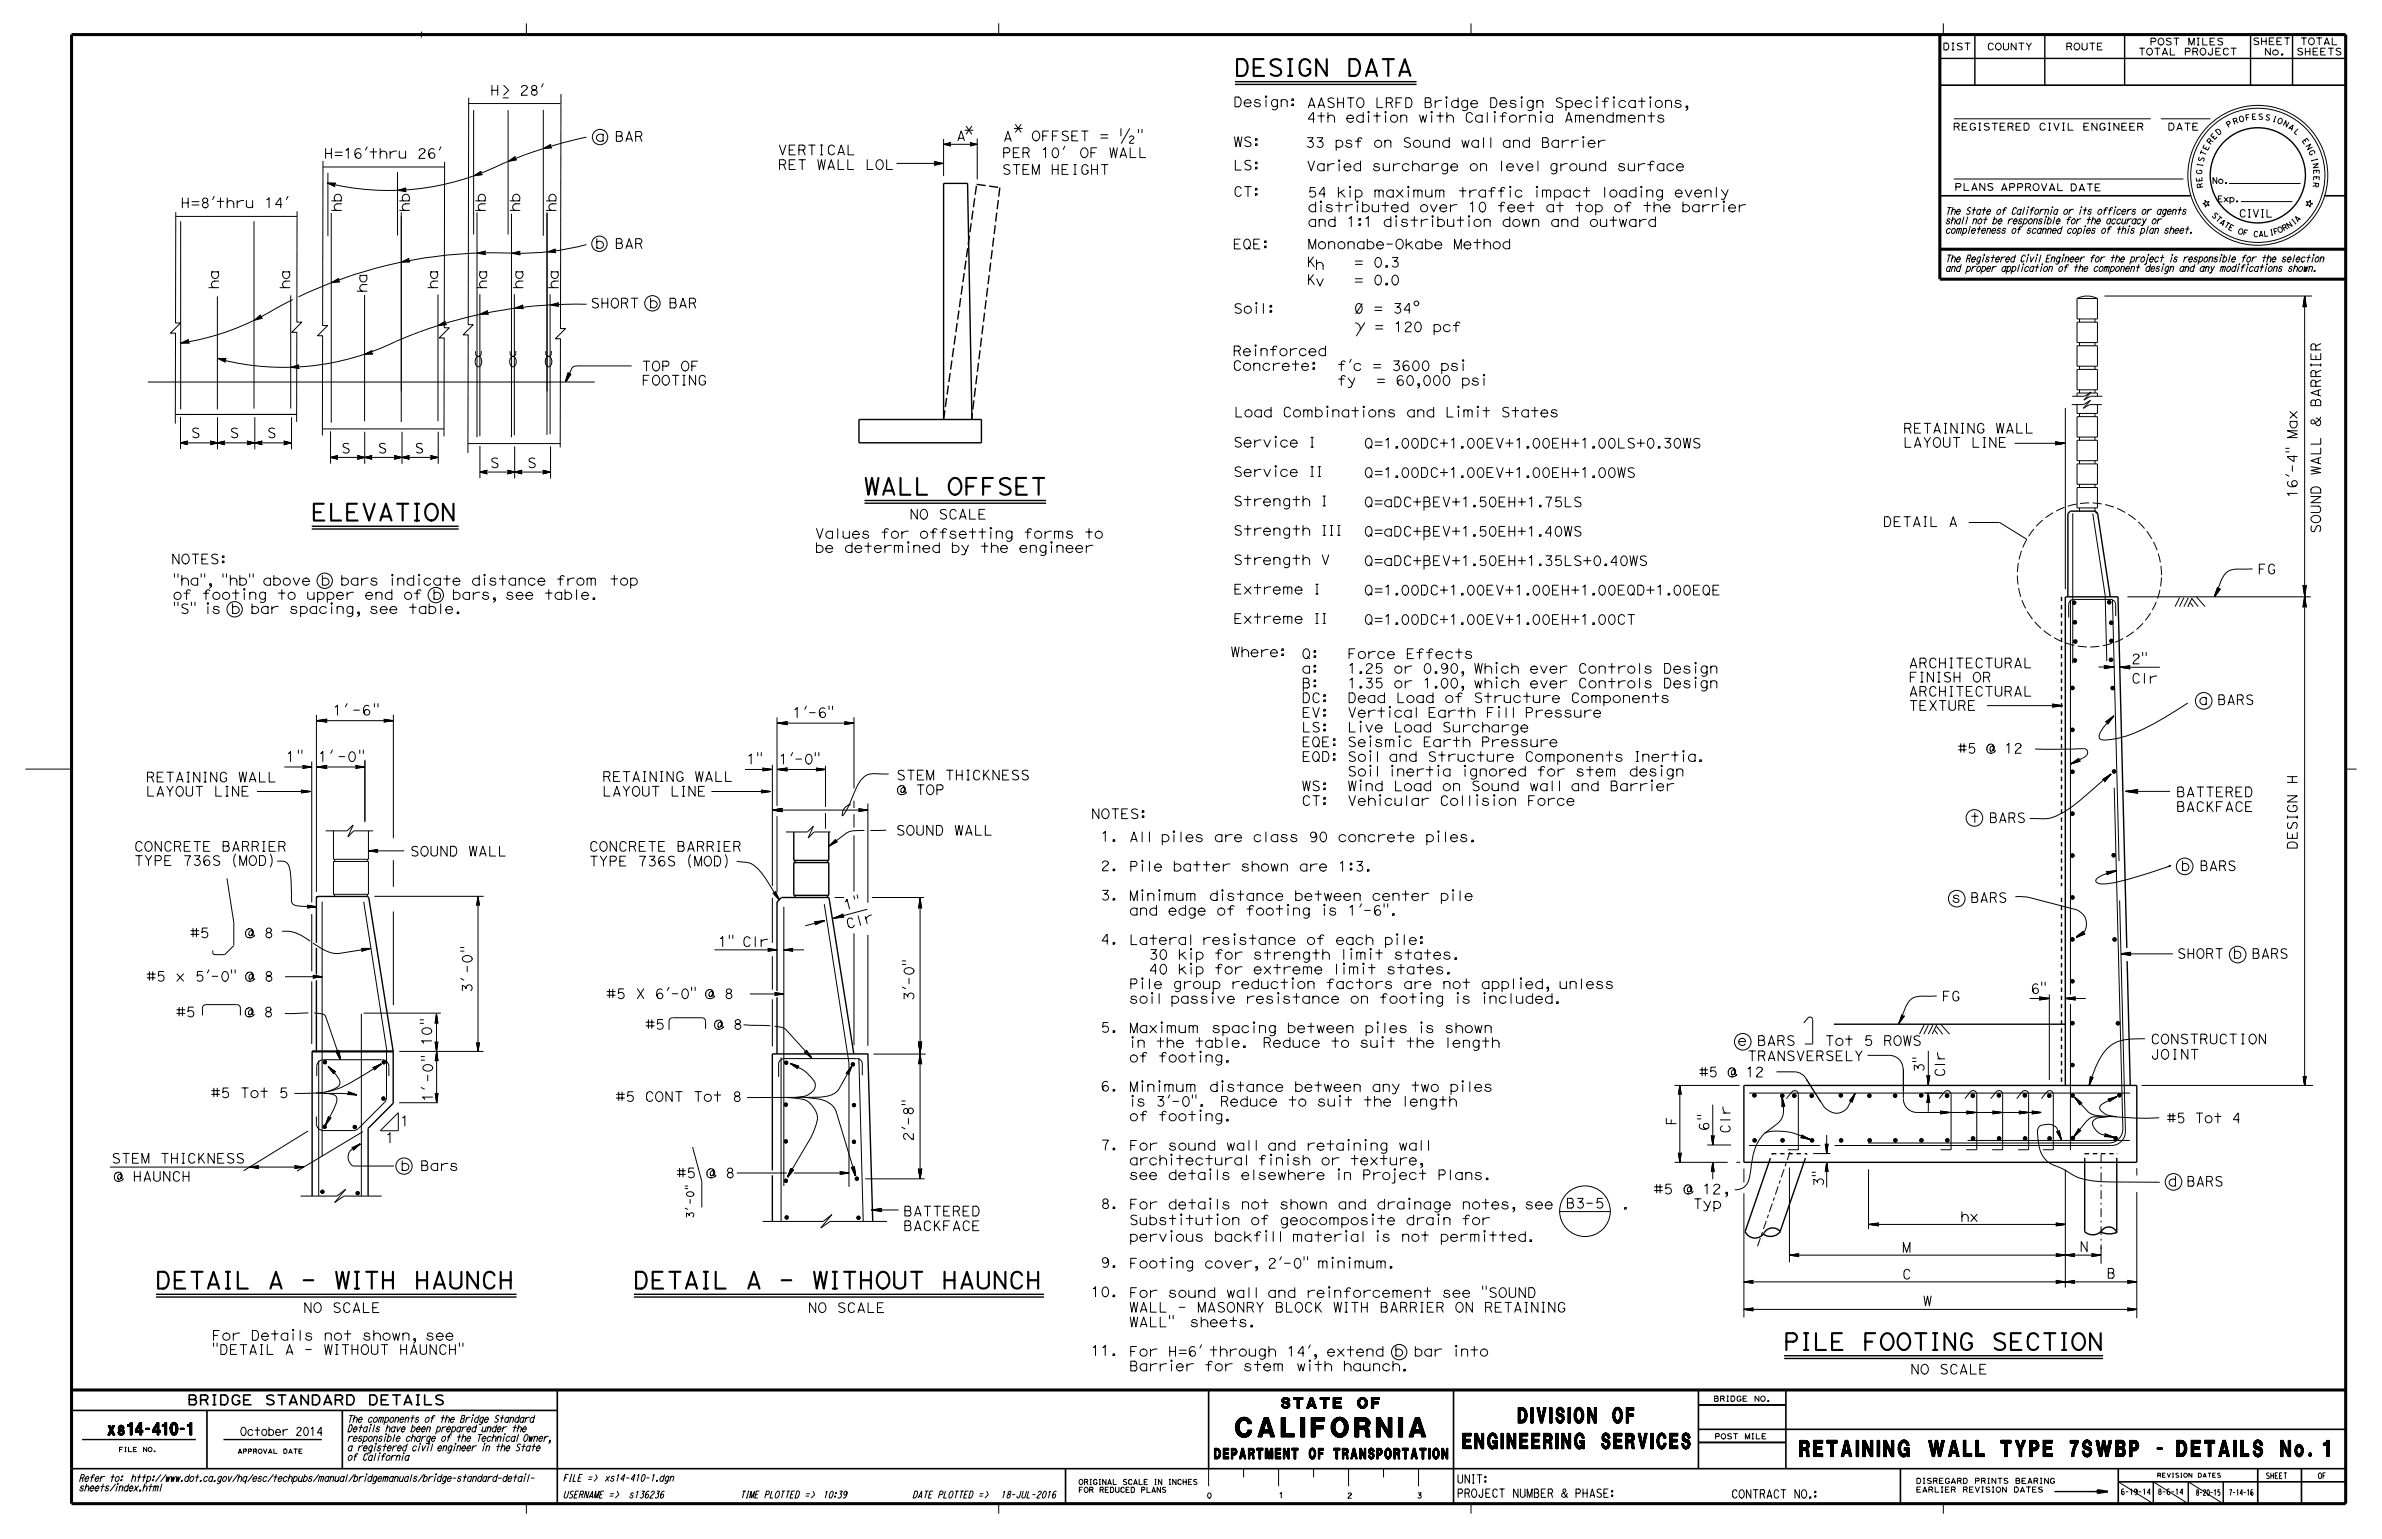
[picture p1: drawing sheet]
<svg xmlns="http://www.w3.org/2000/svg" width="432mm" height="279mm" viewBox="0 0 432 279" stroke-linecap="round" stroke-linejoin="round" font-family="sans-serif">
<defs><g id="words">
<text font-size="3.5" x="223.9" y="260.5">CALIFORNIA</text>
<g font-size="3">
<text x="223.7" y="13.8">DESIGN DATA</text>
<text x="156.5" y="89.7">WALL OFFSET</text>
<text x="56.4" y="94.4">ELEVATION</text>
<text x="28.1" y="233.6">DETAIL A - WITH HAUNCH</text>
<text x="114.8" y="233.6">DETAIL A - WITHOUT HAUNCH</text>
<text x="323.3" y="244.8">PILE FOOTING SECTION</text>
</g>
<text font-size="2.9" x="326.2" y="264.1">RETAINING WALL TYPE 7SWBP - DETAILS No. 1</text>
<g font-size="2.8">
<text x="265.2" y="262.7">ENGINEERING SERVICES</text>
<text x="275.2" y="258">DIVISION OF</text>
</g>
<text font-size="2.2" x="19.5" y="260.2">xs14-410-1</text>
<g font-size="1.9">
<text x="232.3" y="255.3">STATE OF</text>
<text x="220.1" y="264.5">DEPARTMENT OF TRANSPORTATION</text>
</g>
<g font-size="1.8">
<text x="88.8" y="17.3">H&gt; 28’</text>
<text x="223.6" y="19.4">Design:</text>
<text x="236.9" y="22.2">4th edition with California Amendments</text>
<text x="236.9" y="19.5">AASHTO LRFD Bridge Design Specifications,</text>
<text x="58.7" y="28.7">H=16’thru 26’</text>
<text x="107.9" y="25.6">a BAR</text>
<text x="141" y="28.1">VERTICAL</text>
<text x="173.3" y="25.5">A</text>
<text x="174.8" y="24.5">*</text>
<text x="181.6" y="28.6">PER 10’ OF WALL</text>
<text x="183.7" y="24.2">*</text>
<text x="223.6" y="26.6">WS:</text>
<text x="236.6" y="26.7">33 psf on Sound wall and Barrier</text>
<text x="141" y="30.7">RET WALL LOL</text>
<text x="181.6" y="31.6">STEM HEIGHT</text>
<text x="223.6" y="30.8">LS:</text>
<text x="223.6" y="35.6">CT:</text>
<text x="236.8" y="31">Varied surcharge on level ground surface</text>
<text x="237" y="35.8">54 kip maximum traffic impact loading evenly</text>
<text x="32.7" y="37.7">H=8’thru 14’</text>
<text x="61.9" y="38.5" transform="rotate(-90 61.9 38.5)">hb</text>
<text x="74.2" y="38.5" transform="rotate(-90 74.2 38.5)">hb</text>
<text x="88" y="38.5" transform="rotate(-90 88 38.5)">hb</text>
<text x="94.2" y="38.5" transform="rotate(-90 94.2 38.5)">hb</text>
<text x="100.8" y="38.5" transform="rotate(-90 100.8 38.5)">hb</text>
<text x="237" y="41.1">and 1:1 distribution down and outward</text>
<text x="237" y="38.4">distributed over 10 feet at top of the barrier</text>
<text x="107.9" y="45">b BAR</text>
<text x="223.4" y="45.1">EQE:</text>
<text x="237" y="45.1">Mononabe-Okabe Method</text>
<text x="39.6" y="52.5" transform="rotate(-90 39.6 52.5)">ha</text>
<text x="52.5" y="52.5" transform="rotate(-90 52.5 52.5)">ha</text>
<text x="66.5" y="53.1" transform="rotate(-90 66.5 53.1)">ha</text>
<text x="79.4" y="52.5" transform="rotate(-90 79.4 52.5)">ha</text>
<text x="88.2" y="52.5" transform="rotate(-90 88.2 52.5)">ha</text>
<text x="94.8" y="52.5" transform="rotate(-90 94.8 52.5)">ha</text>
<text x="101.2" y="52.5" transform="rotate(-90 101.2 52.5)">ha</text>
<text x="236.8" y="48.4">K</text>
<text x="236.8" y="51.6">Kv</text>
<text x="238.3" y="48.9">h</text>
<text x="245.4" y="51.6">= 0.0</text>
<text x="245.4" y="48.4">= 0.3</text>
<text x="107" y="55.8">SHORT b BAR</text>
<text x="223.6" y="56.8">Soil:</text>
<text x="245.4" y="56.9">/</text>
<text x="245.4" y="56.8">0 = 34^</text>
<text x="223.4" y="64.5">Reinforced</text>
<text x="249.1" y="60.1">= 120 pcf</text>
<text x="116.3" y="69.8">FOOTING</text>
<text x="116.3" y="67.3">TOP OF</text>
<text x="223.4" y="67.2">Concrete:</text>
<text x="242.4" y="69.9">fy</text>
<text x="242.4" y="67.2">f’c = 3600 psi</text>
<text x="248.2" y="69.9">= 60,000 psi</text>
<text x="223.7" y="75.6">Load Combinations and Limit States</text>
<text x="420.7" y="77.4" transform="rotate(-90 420.7 77.4)">&amp;</text>
<text x="420.7" y="73.9" transform="rotate(-90 420.7 73.9)">BARRIER</text>
<text x="34.6" y="79.4">S</text>
<text x="41.6" y="79.4">S</text>
<text x="48.4" y="79.4">S</text>
<text x="61.8" y="82.2">S</text>
<text x="68.4" y="82.2">S</text>
<text x="75.1" y="82.2">S</text>
<text x="223.6" y="81.1">Service I</text>
<text x="247.2" y="81.2">Q=1.00DC+1.00EV+1.00EH+1.00LS+0.30WS</text>
<text x="345" y="81.1">LAYOUT LINE</text>
<text x="345" y="78.5">RETAINING WALL</text>
<text x="88.8" y="84.8">S</text>
<text x="95.6" y="84.8">S</text>
<text x="223.6" y="86.4">Service II</text>
<text x="247.2" y="86.6">Q=1.00DC+1.00EV+1.00EH+1.00WS</text>
<text x="420.7" y="86.2" transform="rotate(-90 420.7 86.2)">WALL</text>
<text x="164.8" y="94.1">NO SCALE</text>
<text x="223.6" y="91.7">Strength I</text>
<text x="247.2" y="91.9">Q=aDC+BEV+1.50EH+1.75LS</text>
<text x="341.3" y="95.5">DETAIL A</text>
<text x="416.4" y="90.3" transform="rotate(-90 416.4 90.3)">16’-4&quot; Max</text>
<text x="147.7" y="100.2">be determined by the engineer</text>
<text x="147.7" y="97.6">Values for offsetting forms to</text>
<text x="223.6" y="97.1">Strength III</text>
<text x="247.2" y="97.2">Q=aDC+BEV+1.50EH+1.40WS</text>
<text x="420.7" y="96.7" transform="rotate(-90 420.7 96.7)">SOUND</text>
<text x="31" y="102.2">NOTES:</text>
<text x="31.3" y="106.1">&quot;ha&quot;, &quot;hb&quot; above b bars indicate distance from top</text>
<text x="223.6" y="107.7">Extreme I</text>
<text x="223.6" y="102.4">Strength V</text>
<text x="247.2" y="107.9">Q=1.00DC+1.00EV+1.00EH+1.00EQD+1.00EQE</text>
<text x="247.2" y="102.6">Q=aDC+BEV+1.50EH+1.35LS+0.40WS</text>
<text x="409.3" y="104.1">FG</text>
<text x="31.3" y="111.3">&quot;S&quot; is b bar spacing, see table.</text>
<text x="31.3" y="108.7">of footing to upper end of b bars, see table.</text>
<text x="223.6" y="113">Extreme II</text>
<text x="247.2" y="113.2">Q=1.00DC+1.00EV+1.00EH+1.00CT</text>
<text x="223" y="119.1">Where:</text>
<text x="235.9" y="119.4">Q:</text>
<text x="244.2" y="119.4">Force Effects</text>
<text x="235.9" y="124.7">B:</text>
<text x="235.9" y="122.1">a:</text>
<text x="244.2" y="124.7">1.35 or 1.00, which ever Controls Design</text>
<text x="244.2" y="122.1">1.25 or 0.90, Which ever Controls Design</text>
<text x="346" y="123.7">FINISH OR</text>
<text x="346" y="121.1">ARCHITECTURAL</text>
<text x="386.3" y="120.4">2&quot;</text>
<text x="386.3" y="123.9">Clr</text>
<text x="60.3" y="129.6">1’-6&quot;</text>
<text x="143.6" y="130.1">1’-6&quot;</text>
<text x="235.9" y="130.1">EV:</text>
<text x="235.9" y="127.4">DC:</text>
<text x="244.2" y="130.1">Vertical Earth Fill Pressure</text>
<text x="244.2" y="127.4">Dead Load of Structure Components</text>
<text x="346" y="128.8">TEXTURE</text>
<text x="346" y="126.2">ARCHITECTURAL</text>
<text x="398.6" y="127.8">a BARS</text>
<text x="235.9" y="135.4">EQE:</text>
<text x="235.9" y="132.7">LS:</text>
<text x="244.2" y="135.4">Seismic Earth Pressure</text>
<text x="244.2" y="132.7">Live Load Surcharge</text>
<text x="354.9" y="136.6">#5 @ 12</text>
<text x="26.4" y="141.8">RETAINING WALL</text>
<text x="51.8" y="138.1">1&quot;</text>
<text x="57.6" y="138.1">1’-0&quot;</text>
<text x="109.2" y="141.7">RETAINING WALL</text>
<text x="135.3" y="138.5">1&quot;</text>
<text x="141.1" y="138.5">1’-0&quot;</text>
<text x="162.5" y="141.4">STEM THICKNESS</text>
<text x="235.9" y="143.4">WS:</text>
<text x="235.9" y="138.1">EQD:</text>
<text x="244.2" y="143.4">Wind Load on Sound wall and Barrier</text>
<text x="244.2" y="140.7">Soil inertia ignored for stem design</text>
<text x="244.2" y="138.1">Soil and Structure Components Inertia.</text>
<text x="416.4" y="142.2" transform="rotate(-90 416.4 142.2)">H</text>
<text x="26.4" y="144.4">LAYOUT LINE</text>
<text x="109.2" y="144.4">LAYOUT LINE</text>
<text x="162.5" y="144.1">@ TOP</text>
<text x="197.8" y="148.4">NOTES:</text>
<text x="235.9" y="146.1">CT:</text>
<text x="244.2" y="146.1">Vehicular Collision Force</text>
<text x="357.2" y="149.2">t BARS</text>
<text x="394.5" y="147.1">BACKFACE</text>
<text x="394.5" y="144.5">BATTERED</text>
<text x="24.3" y="154.4">CONCRETE BARRIER</text>
<text x="74.3" y="155.2">SOUND WALL</text>
<text x="106.8" y="154.4">CONCRETE BARRIER</text>
<text x="162.4" y="151.4">SOUND WALL</text>
<text x="199" y="152.5">1.</text>
<text x="204.7" y="152.6">All piles are class 90 concrete piles.</text>
<text x="416.4" y="154.1" transform="rotate(-90 416.4 154.1)">DESIGN</text>
<text x="24.3" y="156.9">TYPE 736S (MOD)</text>
<text x="106.8" y="157">TYPE 736S (MOD)</text>
<text x="199" y="157.9">2.</text>
<text x="204.7" y="158">Pile batter shown are 1:3.</text>
<text x="395.3" y="157.9">b BARS</text>
<text x="153.2" y="165" transform="rotate(-15 153.2 165)">1 &quot;</text>
<text x="199" y="163.2">3.</text>
<text x="204.7" y="163.3">Minimum distance between center pile</text>
<text x="204.7" y="165.9">and edge of footing is 1’-6&quot;.</text>
<text x="353.8" y="163.6">s BARS</text>
<text x="34.4" y="170">#5</text>
<text x="44.3" y="170">@ 8</text>
<text x="130.1" y="171.6">1&quot; Clr</text>
<text x="153.6" y="168.4" transform="rotate(-15 153.6 168.4)">C l r</text>
<text x="199" y="171.2">4.</text>
<text x="204.7" y="171.3">Lateral resistance of each pile:</text>
<text x="207" y="173.9">30 kip for strength limit states.</text>
<text x="394.6" y="173.8">SHORT b BARS</text>
<text x="26.5" y="177.9">#5 x 5’-0&quot; @ 8</text>
<text x="204.7" y="179.3">Pile group reduction factors are not applied, unless</text>
<text x="207" y="176.6">40 kip for extreme limit states.</text>
<text x="31.9" y="184.4">#5</text>
<text x="42" y="184.4">@ 8</text>
<text x="85.6" y="180" transform="rotate(-90 85.6 180)">3’-0&quot;</text>
<text x="109.9" y="181.1">#5 X 6’-0&quot; @ 8</text>
<text x="165.7" y="181.5" transform="rotate(-90 165.7 181.5)">3’-0&quot;</text>
<text x="204.7" y="181.9">soil passive resistance on footing is included.</text>
<text x="352" y="181.5">FG</text>
<text x="368.1" y="180.1">6&quot;</text>
<text x="78.2" y="189.6" transform="rotate(-90 78.2 189.6)">10&quot;</text>
<text x="117" y="186.6">#5</text>
<text x="127.1" y="186.6">@ 8</text>
<text x="199" y="187.2">5.</text>
<text x="204.7" y="187.3">Maximum spacing between piles is shown</text>
<text x="204.7" y="189.9">in the table.</text>
<text x="227.8" y="189.9">Reduce to suit the length</text>
<text x="315" y="189.6">e BARS</text>
<text x="329.5" y="189.6">Tot 5 ROWS</text>
<text x="389.8" y="189.3">CONSTRUCTION</text>
<text x="199" y="197.8">6.</text>
<text x="204.7" y="192.6">of footing.</text>
<text x="204.7" y="197.9">Minimum distance between any two piles</text>
<text x="308" y="195.3">#5 @ 12</text>
<text x="315.7" y="192.3">TRANSVERSELY</text>
<text x="389.8" y="192">JOINT</text>
<text x="38.2" y="199">#5 Tot 5</text>
<text x="78.4" y="199.8" transform="rotate(-90 78.4 199.8)">1’-0&quot;</text>
<text x="111.6" y="199.7">#5 CONT Tot 8</text>
<text x="204.7" y="200.6">is 3’-0&quot;.</text>
<text x="204.7" y="203.2">of footing.</text>
<text x="221" y="200.6">Reduce to suit the length</text>
<text x="392.8" y="203.6">#5 Tot 4</text>
<text x="69.8" y="207.2">1</text>
<text x="72.5" y="204.2">1</text>
<text x="165.5" y="206.9" transform="rotate(-90 165.5 206.9)">2’-8&quot;</text>
<text x="199" y="208.5">7.</text>
<text x="204.7" y="208.6">For sound wall and retaining wall</text>
<text x="20.2" y="210.9">STEM THICKNESS</text>
<text x="20.5" y="214.2">@ HAUNCH</text>
<text x="72.6" y="212.2">b Bars</text>
<text x="122.6" y="213.6">#5 @ 8</text>
<text x="204.7" y="211.2">architectural finish or texture,</text>
<text x="204.7" y="213.9">see details elsewhere in Project Plans.</text>
<text x="393" y="215.1">d BARS</text>
<text x="163.7" y="220.5">BATTERED</text>
<text x="199" y="219.1">8.</text>
<text x="204.7" y="219.2">For details not shown and drainage notes, see</text>
<text x="283.8" y="219">B3-5</text>
<text x="294.6" y="219.2">.</text>
<text x="299.8" y="216.5">#5 @ 12,</text>
<text x="304.5" y="219.1">Typ</text>
<text x="355.3" y="221.5">hx</text>
<text x="163.7" y="223.1">BACKFACE</text>
<text x="204.7" y="222.1">Substitution of geocomposite drain for</text>
<text x="204.7" y="225.1">pervious backfill material is not permitted.</text>
<text x="344.8" y="227.1">M</text>
<text x="377" y="226.9">N</text>
<text x="199" y="229.8">9.</text>
<text x="204.7" y="229.9">Footing cover, 2’-0&quot; minimum.</text>
<text x="344.8" y="231.9">C</text>
<text x="381.9" y="231.8">B</text>
<text x="54.9" y="238">NO SCALE</text>
<text x="146.4" y="238">NO SCALE</text>
<text x="197.7" y="235.1">10.</text>
<text x="204.7" y="235.3">For sound wall and reinforcement see &quot;SOUND</text>
<text x="204.7" y="237.9">WALL - MASONRY BLOCK WITH BARRIER ON RETAINING</text>
<text x="348.6" y="236.8">W</text>
<text x="38.4" y="245.6">&quot;DETAIL A - WITHOUT HAUNCH&quot;</text>
<text x="38.4" y="243">For Details not shown, see</text>
<text x="197.7" y="245.8">11.</text>
<text x="204.7" y="240.6">WALL&quot;</text>
<text x="204.7" y="245.9">For H=6’ through 14’, extend b bar into</text>
<text x="218.3" y="240.6">sheets.</text>
<text x="204.7" y="248.6">Barrier for stem with haunch.</text>
<text x="346.3" y="249.1">NO SCALE</text>
<text x="33.9" y="254.7">BRIDGE STANDARD DETAILS</text>
</g>
<g font-size="1.7">
<text x="352.5" y="195.3" transform="rotate(-90 352.5 195.3)">Clr</text>
<text x="313.6" y="205.5" transform="rotate(-90 313.6 205.5)">Clr</text>
<text x="330.6" y="215.1" transform="rotate(-90 330.6 215.1)">3&quot;</text>
</g>
<g font-size="1.5">
<text x="43.5" y="260.3">October 2014</text>
<text x="264.1" y="268.9">UNIT:</text>
<text x="264.1" y="271.5">PROJECT NUMBER &amp; PHASE:</text>
<text x="313.8" y="271.6">CONTRACT NO.:</text>
</g>
<text font-size="1.4" x="405.9" y="39.4">CIVIL</text>
<g font-size="1.3">
<text x="354" y="23.6">REGISTERED CIVIL ENGINEER</text>
<text x="392.9" y="23.6">DATE</text>
<text x="354.3" y="34.5">PLANS</text>
<text x="362.6" y="34.6">APPROVAL</text>
<text x="375.2" y="34.6">DATE</text>
<text x="352.6" y="40.6">shall not be responsible for the accuracy or</text>
<text x="352.6" y="38.9">The State of California or its officers or agents</text>
<text x="352.6" y="47.5">The Registered Civil Engineer for the project is responsible for the selection</text>
<text x="352.6" y="42.3">completeness of scanned copies of this plan sheet.</text>
<text x="352.6" y="49.2">and proper application of the component design and any modifications shown.</text>
<text x="62.9" y="257.9">The components of the Bridge Standard</text>
<text x="62.9" y="263.1">a registered civil engineer in the State</text>
<text x="62.9" y="261.4">responsible charge of the Technical Owner,</text>
<text x="62.9" y="259.6">Details have been prepared under the</text>
<text x="14.3" y="268.6">Refer to:</text>
<text x="22.9" y="268.6">http://www.dot.ca.gov/hq/esc/techpubs/manual/bridgemanuals/bridge-standard-detail-</text>
<text x="62.9" y="264.8">of California</text>
<text x="102" y="268.6">FILE =&gt;</text>
<text x="109.5" y="268.6">xs14-410-1.dgn</text>
<text x="14.3" y="270.4">sheets/index.html</text>
<text x="102" y="271.6">USERNAME =&gt;</text>
<text x="113.9" y="271.6">s136236</text>
<text x="134.1" y="271.6">TIME PLOTTED =&gt;</text>
<text x="149.1" y="271.6">10:39</text>
<text x="165.4" y="271.6">DATE PLOTTED =&gt;</text>
<text x="181.3" y="271.6">18-JUL-2016</text>
</g>
<g font-size="1.2">
<text x="352.1" y="9.1">DIST</text>
<text x="360.2" y="9.1">COUNTY</text>
<text x="374.4" y="9.1">ROUTE</text>
<text x="387.6" y="10">TOTAL PROJECT</text>
<text x="389.7" y="8.2">POST MILES</text>
<text x="408.3" y="8.1">SHEET</text>
<text x="410.4" y="10">No.</text>
<text x="416.3" y="10">SHEETS</text>
<text x="416.9" y="8.1">TOTAL</text>
</g>
<g font-size="1.1">
<text x="401" y="33.3">No.</text>
<text x="401.9" y="36.6">Exp.</text>
<text x="410.7" y="268.1">SHEET</text>
<text x="420.2" y="268.1">OF</text>
<text x="384.4" y="271">6-19-14</text>
<text x="391.1" y="271">8-6-14</text>
<text x="398" y="271.1">8-20-15</text>
<text x="404" y="271.1">7-14-16</text>
</g>
<g font-size="1">
<text x="403.9" y="23.2" transform="rotate(-31 403.9 23.2)">P</text>
<text x="405" y="22.6" transform="rotate(-20 405 22.6)">R</text>
<text x="406" y="22.2" transform="rotate(-15 406 22.2)">O</text>
<text x="407.1" y="21.9" transform="rotate(-10 407.1 21.9)">F</text>
<text x="408.2" y="21.7" transform="rotate(-4 408.2 21.7)">E</text>
<text x="409.3" y="21.7" transform="rotate(1 409.3 21.7)">S</text>
<text x="410.5" y="21.7" transform="rotate(12 410.5 21.7)">S</text>
<text x="411.8" y="22" transform="rotate(17 411.8 22)">I</text>
<text x="412.7" y="22.2" transform="rotate(22 412.7 22.2)">O</text>
<text x="413.7" y="22.7" transform="rotate(28 413.7 22.7)">N</text>
<text x="414.7" y="23.2" transform="rotate(33 414.7 23.2)">A</text>
<text x="415.7" y="23.9" transform="rotate(44 415.7 23.9)">L</text>
<text x="399.4" y="29.5" transform="rotate(-74 399.4 29.5)">S</text>
<text x="399.7" y="28.4" transform="rotate(-69 399.7 28.4)">T</text>
<text x="400.2" y="27.4" transform="rotate(-63 400.2 27.4)">E</text>
<text x="400.7" y="26.3" transform="rotate(-53 400.7 26.3)">R</text>
<text x="401.4" y="25.4" transform="rotate(-47 401.4 25.4)">E</text>
<text x="402.1" y="24.6" transform="rotate(-42 402.1 24.6)">D</text>
<text x="417.3" y="25.5" transform="rotate(55 417.3 25.5)">E</text>
<text x="417.9" y="26.4" transform="rotate(60 417.9 26.4)">N</text>
<text x="418.4" y="27.4" transform="rotate(65 418.4 27.4)">G</text>
<text x="419" y="28.8" transform="rotate(76 419 28.8)">I</text>
<text x="419.2" y="29.6" transform="rotate(81 419.2 29.6)">N</text>
<text x="399.1" y="31.7" transform="rotate(-85 399.1 31.7)">G</text>
<text x="399.2" y="32.9" transform="rotate(-96 399.2 32.9)">E</text>
<text x="399.2" y="30.4" transform="rotate(-79 399.2 30.4)">I</text>
<text x="399.4" y="34" transform="rotate(-101 399.4 34)">R</text>
<text x="419.4" y="33" transform="rotate(98 419.4 33)">R</text>
<text x="419.4" y="30.7" transform="rotate(87 419.4 30.7)">E</text>
<text x="419.4" y="31.9" transform="rotate(92 419.4 31.9)">E</text>
<text x="400.8" y="39.1" transform="rotate(46 400.8 39.1)">S</text>
<text x="401.5" y="39.8" transform="rotate(41 401.5 39.8)">T</text>
<text x="402.2" y="40.4" transform="rotate(37 402.2 40.4)">A</text>
<text x="403" y="41" transform="rotate(32 403 41)">T</text>
<text x="403.8" y="41.5" transform="rotate(27 403.8 41.5)">E</text>
<text x="414" y="41.9" transform="rotate(-29 414 41.9)">R</text>
<text x="414.9" y="41.5" transform="rotate(-34 414.9 41.5)">N</text>
<text x="415.9" y="40.8" transform="rotate(-38 415.9 40.8)">I</text>
<text x="416.4" y="40.4" transform="rotate(-43 416.4 40.4)">A</text>
<text x="405.6" y="42.3" transform="rotate(18 405.6 42.3)">O</text>
<text x="406.5" y="42.6" transform="rotate(13 406.5 42.6)">F</text>
<text x="408.4" y="42.9" transform="rotate(4 408.4 42.9)">C</text>
<text x="409.4" y="42.9" transform="rotate(-1 409.4 42.9)">A</text>
<text x="410.4" y="42.9" transform="rotate(-6 410.4 42.9)">L</text>
<text x="411.5" y="42.7" transform="rotate(-10 411.5 42.7)">I</text>
<text x="412.3" y="42.5" transform="rotate(-15 412.3 42.5)">F</text>
<text x="413.1" y="42.3" transform="rotate(-24 413.1 42.3)">O</text>
<text x="310.6" y="254.1">BRIDGE NO.</text>
<text x="310.8" y="260.9">POST MILE</text>
<text x="347.3" y="269">DISREGARD PRINTS BEARING</text>
<text x="347.3" y="270.6">EARLIER REVISION DATES</text>
</g>
<g font-size=".9">
<text x="195.5" y="269.2">ORIGINAL SCALE IN INCHES</text>
<text x="195.5" y="270.6">FOR REDUCED PLANS</text>
<text x="218.7" y="271.6">0</text>
<text x="231.8" y="271.6">1</text>
<text x="244.2" y="271.6">2</text>
<text x="256.9" y="271.6">3</text>
</g>
<g font-size=".8">
<text x="21.5" y="263.2">FILE NO.</text>
<text x="43" y="263.5">APPROVAL DATE</text>
<text x="391" y="267.9">REVISION DATES</text>
</g>
</g></defs>
<g fill="none" stroke="#000" stroke-width=".18">
<path d="M76.4 5.7v1.1M84.9 18.8h16.7M85 17.7l-.1 41.2h.9l-1.9 1.8h1l-.1 21.4M85.9 20v22.5M92.1 20v22.5M95.4 4.2v2.1M98.5 15.2l-.3 .6M98.5 19.9v22.8M101.7 17.1l-.1 42.5h.9l-1.8 1.8h.9v19.7M181 4.2v2.1M229.5 18.1v1.3M262.2 18.2v1.3"/>
<path d="M266.7 4.2v2.1M275.9 18.2v1.3M289.5 18.2v1.3M292.6 18.2v1.3M299.2 18.2v1.3M352.3 4.2v2.1M31.8 39.2h22M31.9 38.5l-.1 20.1h.9l-1.8 1.8h.9v16.4M38.8 35.6l-.3 .6M52.2 35.6l-.3 .6M53.9 38.3l-.1 20.1h.9l-1.8 1.9h.9v16.2M58.5 30.3h22"/>
<path d="M58.6 29.2l-.1 29.8h.9l-1.8 1.9h.9l-.1 18.1M59.3 33.2h1.6l-.3 .3 .1 .4zM59.4 31.3v11.5M60 38.6v38M60.7 33.4h-.4l.3 .2M60.7 33.3h-.7l.6 .4M60.8 33.3h-1.1l1 .5M66.6 26.6l-.3 .6M72.1 31.2v11.5M72.1 34.5l1.5-.4-.2 .3 .2 .4zM72.7 38.5v38M73.4 34.4h-.3"/>
<path d="M73.5 34.3l-.7 .2M73.5 34.2l-1.1 .3M79.9 26.6l-.3 .6M80.6 29.3l-.1 30.1h1l-1.9 1.9h.9v17.8M85.9 31.9l1.3-.9-.1 .4 .3 .3zM86.5 38.5v40.8M87.1 31.4l-.2 .1h.3M87.2 31.2l-.7 .4 .8-.1M87.2 31.1l-1 .7 1.2-.2M92.1 29.3l1.3-.9-.1 .4 .4 .2zM92.7 38.7v40.6M93.3 28.7l-.2 .2 .3-.1"/>
<path d="M93.4 28.6l-.6 .4 .7-.1M93.4 28.5l-1 .6 1.2-.2M94 28.5l-1.4 .6a53.7 53.7 0 0 1-17.3 5.2 46.3 46.3 0 0 1-16-1.1M98.5 26.9l1.4-.7-.1 .4 .3 .2zM99.2 38.5v40.3M99.8 26.5l-.3 .1h.3M99.8 26.4l-.6 .3h.7M99.8 26.3l-1 .5 1.2-.1M106.3 24.9l-6.2 1.5-6.1 2.1M162.5 29.6h8.5M169.3 29.3l1.7 .3-1.7 .4 .3-.4zM169.4 29.4l1.2 .2-1.2 .3"/>
<path d="M169.5 29.5l.7 .1-.8 .2M169.5 29.5l.3 .1-.3 .1M171.1 26.2l1.2-.4-.2 .4 .2 .3zM171.1 26.2h6M171.1 25.2v6.7M171.3 26.2l.9-.3-.1 .3 .1 .2zM171.5 26.2l.6-.2-.1 .2 .1 .1zM171.6 26.2l.4-.1v.2zM171.6 26.1l.3 .1h-.3M175.9 25.8l1.2 .4-1.2 .3 .2-.3zM176 25.9l.9 .3-.9 .2 .1-.2zM176.1 26l.6 .2-.6 .1 .1-.1z"/>
<path d="M176.2 26.1l.4 .1-.4 .1zM176.6 26.1l-.3 .1h.3M177.1 25.1v7.4M182.1 25.6l.6-1.8 .6 1.8M182.3 25.2h.9M187.4 23.9a.73 .73 0 0 1 .9 .1 .73 .73 0 0 1 .2 .9 .68 .68 0 0 1-.9 .6 .68 .68 0 0 1-.4-.9zM189 24.7h.7M190.1 23.8h-1.1v1.7M190.8 24.7h.7M191.8 23.8h-1v1.7M193 26.5l-.3 .6M193.6 23.9a.58 .58 0 0 0-.6-.1 .58 .58 0 0 0-.4 .5l.5 .3a.47 .47 0 0 1 .6 .3 .47 .47 0 0 1-.3 .6h-.4l-.4-.2"/>
<path d="M194.3 24.7h.7M195.3 23.8h-1v1.7h1.1M196.1 23.8h1.1M196.6 23.8v1.7M199.5 24.4h1.3M199.5 25h1.3M203.2 23.3v1.3M204.8 24.9a.37 .37 0 0 1 .4-.2 .37 .37 0 0 1 .3 .4l-.7 .6v.3h.7M204.8 23.3l-1.5 2.7M206.4 23.5v.6M207 23.5v.6M239.5 37.1v1.3"/>
<path d="M242.8 29.7v1.3M244.7 34.5v1.3M246.1 37.1v1.3M248.1 20.9v1.3M251.2 20.9v1.3M253.1 39.8v1.3M255.3 34.5v1.3M259.5 20.9v1.3M259.7 39.8v1.3M266.3 39.8v1.3M271 20.9v1.3M273.8 34.5v1.3"/>
<path d="M278.6 34.5v1.3M279.3 20.9v1.3M287 25.4v1.3M297.5 34.5v1.3M312.5 37.1v1.3M354.2 21.5h35.7M354.2 32.5h41.6M367.6 38l-.2 .9M370.8 39.7l-.2 .9M372 38l-.3 .9M377.2 38l-.2 .9M383.4 38l-.2 .9"/>
<path d="M391.7 21.5h9M399.7 36.3l.3 .4 .4-.2-.2 .4 .3 .4-.5-.2-.2 .4v-.4l-.5-.2 .4-.1zM404.1 33.3h12.9M406.2 36.6h9.4M418.1 36.5l.4 .2 .3-.4v.5l.4 .1-.4 .2v.4l-.3-.3-.4 .1 .3-.4zM32.8 40.1v34.1M39.4 53.7v20.5M46 58.1l1.3-1-.1 .4 .4 .2zM46 40.1v34M47.2 57.4l-.2 .2 .3-.1M47.2 57.2l-.8 .7 1.1-.3M47.2 57.3l-.5 .5 .7-.2"/>
<path d="M50.8 55.5a48.4 48.4 0 0 1-18 6.7M52.7 53.5v20.6M53.1 54.3l-2.3 1.2M60.1 51.3l1.3-.8-.1 .3 .3 .3zM61.3 50.8l-.2 .1h.3M61.4 50.7l-.7 .3h.8M61.4 50.6l-1 .5 1.1-.1M66.1 53.5v22.9M72.7 47.5l1.5-.7-.2 .4 .3 .3zM74.1 47.1l-.3 .2h.3M74.1 47l-.7 .4 .8-.1M74.1 46.9l-1 .5h1.1"/>
<path d="M79.4 59l1.3-.8-.1 .4 .3 .3zM79.4 53.4v23M80.7 58.5l-.3 .2h.3M80.7 58.4l-.7 .4 .8-.1M80.7 58.3l-1 .6 1.2-.1M86.5 45.9l1.5-.4-.2 .4 .2 .3zM87 57l1.4-.7-.1 .4 .3 .3zM87 53.4v25.7M87.5 45.9h5.7M87.6 45.9a81.6 81.6 0 0 0-33.5 7.9M87.9 45.8l-.3 .1h.3M87.9 45.7l-.7 .2 .7 .1"/>
<path d="M88 45.6l-1.1 .3 1.1 .2M88.3 56.6l-.3 .2h.3M88.3 56.5l-.6 .3h.7M88.4 56.4l-1.1 .5h1.2M92.8 45.9l1.5-.4-.2 .4 .2 .3zM93.1 45.9l1.2 .2M93.2 53.4v25.5M93.3 55.9l1.5-.6-.2 .4 .3 .3zM93.7 55.8l1.1 .1M94.1 45.8l-.3 .1 .3 .1M94.2 45.7l-.7 .2 .7 .1M94.2 45.6l-1.1 .3"/>
<path d="M94.7 55.6l-.3 .1h.3M94.7 55.5l-.7 .3h.8M94.8 55.4l-1.1 .4M99.2 45.7l1.5-.6-.2 .4 .3 .3zM99.7 53.4v25.3M99.8 55.3l1.5-.4-.2 .3 .2 .4zM100.6 45.4l-.3 .1 .3 .1M100.6 45.3l-.7 .3 .7 .1M100.6 45.2l-1 .4 1.1 .1M101.1 55.2h-.3l.3 .1M101.2 55.1l-.7 .2 .7 .1M101.2 55l-1.1 .3 1.1 .2"/>
<path d="M106.3 55.2a81.7 81.7 0 0 0-30.2 5M106.3 44.3a46.2 46.2 0 0 1-13.2 1.6M227.7 55.5v1.3M245.7 58.5a.99 .99 0 0 1 .8 1.4M247.4 58.5l-1.5 2.5M359.6 46.6l-.2 .9M366.7 48.3l-.2 .9M367.6 46.6l-.2 .9M369.2 46.6l-.2 .9M370.1 48.3l-.2 .9M374 46.6l-.2 .9M376.5 54.1a3.9 3.9 0 0 1 3.7 0"/>
<path d="M376.5 58.4h3.7v3.7h-3.7zM376.5 54.1v3.7h3.7v-3.7M376.5 54.1h3.7M377 57.8v.6M377.9 41.4l-.2 .9M379.8 57.8v.6M381.5 53.7h37.6M385.9 41.4l-.2 .9M389.4 46.6l-.4 1.2-.2 .1M392.1 48.3l-.2 .9M393.7 46.6l-.2 .9M402.6 46.6l-.2 .9"/>
<path d="M405.8 48.3l-.2 .9M407.4 48.3l-.2 .9M410.9 48.3l-.3 .9M417.8 53.7v143.1M417.8 53.7l.3 2-.2-.1M417.8 53.7l-.2 1.9M417.8 53.7l-.1 1.8M417.8 53.7l.2 1.9M417.8 53.7l.1 1.9M417.8 53.7l.1 1.8M417.8 53.7l-.3 1.9M417.8 53.7l-.4 2 .2-.1"/>
<path d="M417.9 55.6l-.1-.1-.2 .1M419.3 46.6l-.2 .9M26.8 69.3h81M31.8 75.1h22M32.7 75.6v5.8M32.8 62.2l1.4-.6-.1 .3 .2 .3zM34.1 61.9l-.3 .1h.3M34.1 61.8l-.6 .3h.7M34.1 61.7l-1 .4h1.2M38.1 80l1.3 .3-1.3 .3 .3-.3zM39.4 75.7v5.8M39.4 65h1.6l-.3 .3 .1 .4z"/>
<path d="M40.8 65.2h-.3l.3 .2M40.9 65.2l-.8-.1 .7 .4M40.9 65.1h-1.1l1 .5M44.8 80l1.3 .3-1.3 .3 .2-.3zM46.2 75.7v5.8M51.5 80l1.3 .3-1.3 .3 .2-.3zM52.7 66.6l1.5-.4-.2 .3 .2 .3zM52.8 75.7v5.8M54.1 66.4l-.4 .1 .4 .1M54.1 66.3l-.7 .2 .7 .2M54.1 66.3l-1.1 .3 1.2 .2M58.5 77.8h22"/>
<path d="M59.9 78.2v5.9M66 64.3l1.4-.8-.1 .4 .3 .3zM66.1 78.3v5.8M67.4 63.8l-.3 .2h.3M67.4 63.7l-.7 .4h.8M67.4 63.6l-1 .6 1.1-.1M72.9 78.3v5.8M75 60.6l-1.4 .5a53.6 53.6 0 0 1-17.3 5.3 46.3 46.3 0 0 1-16-1.2M76 60.2l-.9 .4M79.4 78.3v5.8M86.5 64.7l.2-.1a1.05 1.05 0 0 1 .6 1 1.05 1.05 0 0 1-.6 .9 1.08 1.08 0 0 1-.2-1.8zM87.2 63.6v.5a.51 .51 0 0 1-.5 .5 .51 .51 0 0 1-.5-.5v-.4"/>
<path d="M92.8 64.7l.2-.1a1.05 1.05 0 0 1 .6 1 1.05 1.05 0 0 1-.6 .9 1.08 1.08 0 0 1-.2-1.8zM93.5 63.6v.5a.51 .51 0 0 1-.5 .5 .51 .51 0 0 1-.5-.5v-.4M99.2 64.7l.2-.1a1.05 1.05 0 0 1 .6 1 1.05 1.05 0 0 1-.6 .9 1.08 1.08 0 0 1-.2-1.8zM99.9 63.6v.5a.51 .51 0 0 1-.5 .5 .51 .51 0 0 1-.5-.5v-.4M114.5 66.3h-5.5a20.7 20.7 0 0 0-5.1 .2l-1.4 2.7M227.6 63.2v1.3M231.3 79.8v1.3M240.6 74.3v1.3M244.9 65.1l-.3 .6M247.2 74.3v1.3M264.4 74.3v1.3M265.2 65.9v1.3"/>
<path d="M267.9 74.3v1.3M269 68.6v1.3M374.4 74v32.8M375.6 73.4h2.1l1.3-.8-1.4 1.4 1.2-.6h2.2M375.6 71.8h2.3l1.2-.7-1.3 1.4 1.1-.7h2.2M376.5 62.7h3.7v3.7h-3.7zM376.5 67h3.7v3.7h-3.7zM376.5 71.3v.5M376.5 73.4v1.6h3.7v-1.6M376.5 75.5h3.7v3.7h-3.7zM376.5 79.8h3.7v3.7h-3.7zM376.5 71.3h3.7"/>
<path d="M377 62.1v.6M377 66.4v.6M377 70.7v.6M377 75v.5M377 79.2v.6M379.8 62.1v.6M379.8 66.4v.6M379.8 70.7v.6M379.8 75v.5M379.8 79.2v.6M380.2 71.3v.5M32.7 80.3l1.3-.3-.2 .3 .2 .3z"/>
<path d="M32.7 80.3h20.1M33 80.3l.9-.2-.2 .2 .2 .2zM33.1 80.3l.7-.2-.1 .2 .1 .2zM33.3 80.3l.4-.1v.2zM33.3 80.3h.3h-.3M38.3 80.1l.9 .2-.9 .2 .1-.2zM38.4 80.1l.6 .2-.6 .2 .1-.2zM38.5 80.2l.3 .1-.3 .1zM38.8 80.3h-.2h.2M39.4 80.3l1.3-.3-.2 .3 .2 .3zM39.7 80.3l.9-.2-.2 .2 .2 .2zM39.9 80.3l.6-.2-.1 .2 .1 .2z"/>
<path d="M40 80.3l.4-.1v.2zM40 80.3h.3h-.3M45 80.1l.9 .2-.9 .2 .1-.2zM45.1 80.1l.6 .2-.6 .2 .1-.2zM45.1 80.2l.4 .1-.4 .1zM45.5 80.3h-.3h.3M46.2 80.3l1.3-.3-.2 .3 .2 .3zM46.4 80.3l1-.2-.2 .2 .2 .2zM46.6 80.3l.7-.2-.1 .2 .1 .2zM46.8 80.3l.4-.1v.2zM46.8 80.3h.3h-.3M51.6 80.1l.9 .2-.9 .2 .2-.2z"/>
<path d="M51.7 80.1l.6 .2-.6 .2 .1-.2zM51.8 80.2l.4 .1-.4 .1zM52.2 80.3h-.3h.3M59.9 82.9l1.3-.3-.2 .3 .2 .4zM59.9 82.9h19.5M60.1 82.9l1-.2-.2 .2 .2 .3zM60.3 82.9l.7-.1-.1 .1 .1 .2zM60.5 82.9l.4-.1v.2zM60.5 82.9l.3 .1h-.3M64.8 82.6l1.3 .3-1.3 .4 .2-.4zM65 82.7l.9 .2-.9 .3 .1-.3zM65.1 82.8l.6 .1-.6 .2 .1-.2z"/>
<path d="M65.2 82.8l.3 .1-.3 .1zM65.5 82.9l-.3 .1h.3M66.1 82.9l1.3-.3-.2 .3 .2 .4zM66.4 82.9l.9-.2-.2 .2 .2 .3zM66.5 82.9l.7-.1-.1 .1 .1 .2zM66.7 82.9l.4-.1v.2zM66.7 82.9l.3 .1h-.3M71.5 82.6l1.3 .3-1.3 .4 .2-.4zM71.6 82.7l1 .2-1 .3 .2-.3zM71.8 82.8l.6 .1-.6 .2 .1-.2zM71.8 82.8l.4 .1-.4 .1zM72.2 82.9l-.3 .1h.3"/>
<path d="M72.9 82.9l1.3-.3-.2 .3 .2 .4zM73.1 82.9l1-.2-.2 .2 .2 .3zM73.3 82.9l.6-.1-.1 .1 .1 .2zM73.5 82.9l.4-.1v.2zM73.5 82.9l.3 .1h-.3M78.1 82.6l1.3 .3-1.3 .4 .2-.4zM78.2 82.7l.9 .2-.9 .3 .2-.3zM78.3 82.8l.6 .1-.6 .2 .1-.2zM78.4 82.8l.4 .1-.4 .1zM78.8 82.9l-.3 .1h.3M84.8 80.4h16.8M87 85.6l1.3-.3-.2 .3 .2 .3z"/>
<path d="M87 80.9v5.8M87 85.6h12.9M87.2 85.6l1-.2-.2 .2 .2 .2zM87.4 85.6l.7-.2-.2 .2 .2 .1zM87.6 85.6l.4-.1v.2zM87.6 85.5l.3 .1h-.3M92 85.3l1.3 .3-1.3 .3 .2-.3zM92.1 85.4l1 .2-1 .2 .2-.2zM92.2 85.4l.7 .2-.7 .1 .2-.1zM92.3 85.5l.4 .1-.4 .1zM92.7 85.6h-.3h.3M93.3 80.9v5.9"/>
<path d="M93.3 85.6l1.3-.3-.2 .3 .2 .3zM93.5 85.6l1-.2-.2 .2 .2 .2zM93.7 85.6l.7-.2-.1 .2 .1 .1zM93.9 85.6l.4-.1v.2zM93.9 85.5l.3 .1h-.3M98.4 85.3l1.3 .3-1.3 .3 .3-.3zM98.6 85.4l.9 .2-.9 .2 .1-.2zM98.7 85.4l.6 .2-.6 .1 .1-.1zM98.8 85.5l.3 .1-.3 .1zM99.1 85.6h-.3h.3M99.8 80.9v5.9M164.7 98.9v1.3"/>
<path d="M179.6 96.3v1.3M190.6 98.9v1.3M231.3 85.1v1.3M356.9 94.7h5.6l4.9 3.1M365.2 80.4h9M372.6 80.2l1.6 .2M372.6 80.2v-.1l1.6 .3M372.6 80.2v.3M372.7 80.3l1.5 .1M374.2 80.4l-1.6 .3v-.2M374.2 80.4l-1.6 .2M374.2 80.4l-1.6 .1"/>
<path d="M374.2 80.4l-1.5 .1M375.7 93.1v27.2M376.5 88.4h3.7v3.7h-3.7zM376.5 84.1h3.7v3.7h-3.7zM377 83.5v.6M377 87.8v.6M377 92.1v.6M379.4 93.1l2.2 14.9M379.8 83.5v.6M379.8 87.8v.6M379.8 92.1v.6M414.3 81.3h.7"/>
<path d="M414.3 81.9h.7M414.4 86l.5 .3M31.6 104v.7M31.6 109.2v.6M32.3 104v.7M32.3 109.2v.6M34.7 109.2v.6M35.3 109.2v.6M36.5 104v.7M37.1 104v.7M37.7 110v1.3M40.4 104v.7"/>
<path d="M41.1 104v.7M44.3 107.4v1.3M45.3 104v.7M45.9 104v.7M60.1 110v1.3M71.1 104.8v1.3M76 104.8v1.3M87.8 104.8v1.3M375.3 108.7v71.7M381.6 108.1l.3 11.8M382.6 108.7a.95 .95 0 0 1 .9 .9v2.1M382.6 108.7h-6.7a.95 .95 0 0 0-.9 .9v2.4"/>
<path d="M382.9 108.8l1.2 47.3M385.6 108.2h33.3M388.4 118.3v.6M389.1 118.3v.6M395.1 108.3l-.8 1.7M395.9 108.4l-.8 1.6M396.7 108.4l-.8 1.6M396.8 109.9v.1M397 109.3l.6 .7M397.4 108.6l1.1 1.4M397.4 108.4l-.8 1.6M398.2 108.2l1.5 1.8"/>
<path d="M408.3 103.2h-2a3.1 3.1 0 0 0-3.7 2.1l-1.1 2.8M417.5 106.2l.3 1.9M417.6 106.2l-.2-.1 .7 4-.2-.1M417.6 106.2l.3 3.8M417.7 106.3l.2 3.7M417.8 108.1l-.2 1.9M417.8 108.1l.2 2M417.9 106.3l-.2 3.7M417.9 106.2l-.1 1.9M417.9 110l-.1-.1-.2 .1M417.9 106.2l.2-.1-.7 4 .2-.1M417.9 106.2l-.1 .1-.2-.1"/>
<path d="M418 106.2l-.5 3.9M4.6 139.5h8.4M51.5 139.1h5M54.1 136v.6M54.7 136v.6M54.9 138.9l1.6 .2M54.9 138.9l-.1-.1 1.7 .3M54.9 138.9v.3M55 139l1.5 .1M56.5 139.1l-1.7 .2 .1-.1M56.5 139.1l-1.6 .2M56.5 138.1v25.5"/>
<path d="M56.5 139.1h-1.5M56.5 139.1l-1.6 .1M57.4 129.6v32.1M57.4 139.1h8.7M57.5 130.7l1.7 .2M57.5 130.7l1.8 .3-.1-.2M57.5 130.7l1.7 .1M57.5 130.7h1.7M57.5 130.7h13.7M57.5 139.1l1.8 .2M57.5 139.1l1.7 .1M57.5 139.1h1.7"/>
<path d="M59.2 130.6l-1.7 .1M59.2 139l-1.7 .1M59.2 130.5l-.1 .2 .1 .1M59.2 130.5l.1-.1-1.8 .3M59.2 130.5l-1.7 .2M59.2 138.9l.1-.1-1.8 .3M59.2 138.9l-1.7 .2M59.2 138.9l-.1 .2 .2 .3-1.8-.3M59.2 130.4l-1.7 .3M59.3 138.8l-1.8 .3M60.3 136l-.3 .6M62.9 127.6l-.3 .6"/>
<path d="M64.5 138.9l1.6 .2M64.5 138.9l-.1-.1 1.7 .3M64.5 138.9l.1 .2-.2 .2 1.7-.2M64.6 139l1.5 .1M65.2 136v.6M65.9 136v.6M66.1 139.1l-1.6 .2M66.1 139.1h-1.5M66.1 139.1l-1.6 .1M66.1 137.8v11.3M67.9 127.6v.6M68.5 127.6v.6"/>
<path d="M69.6 130.5l1.6 .2M69.7 130.5l-.1-.1 1.6 .3M69.7 130.5v.3M69.7 130.5l1.5 .2M69.7 130.6l1.5 .1M71.2 130.7h-1.5M71.2 130.7l-1.5 .1M71.2 130.7l-1.6 .2 .1-.1M71.2 130.7l-1.6 .2M71.3 129.6v22.4M135 139.5h5M137.4 136.4v.7"/>
<path d="M138 136.4v.7M138.3 139.3l1.6 .2M138.3 139.4l-.1-.2 1.7 .3M138.3 139.4v.3M138.3 139.4l1.6 .1M139.9 139.5l-1.6 .1M139.9 139.5l-1.6 .2M139.9 139.5l-1.7 .3 .1-.1M140 138.7v22M140.9 139.5h8.7M140.9 130.1v16M140.9 139.5l1.8 .2"/>
<path d="M140.9 139.5l1.7 .1M140.9 139.5l1.9 .3-.1-.1M141 131.1h13.7M141 131.1l1.7 .2M141 131.1l1.6 .1M141 131.1l1.8 .3-.1-.1M142.6 139.4l-1.7 .1M142.6 131l-1.6 .1M142.7 139.4l-.1 .1 .1 .2M142.7 139.4l.1-.2-1.9 .3M142.7 139.4l-1.8 .1M142.7 131l-.1 .1 .1 .2"/>
<path d="M142.7 131l.1-.2-1.8 .3M142.7 131l-1.7 .1M142.7 139.3l-1.8 .2M142.7 130.9l-1.7 .2M143.7 136.5l-.3 .5M146.2 128l-.3 .6M147.8 136.4v.7M148 139.3l1.6 .2M148 139.4l1.6 .1M148 139.4l-.1-.2 1.7 .3M148 139.4v.3M148.1 139.4l1.5 .1"/>
<path d="M148.4 136.4v.7M149.6 139.5l-1.7 .3 .1-.1M149.6 139.5l-1.6 .2M149.6 139.5l-1.5 .1M149.6 138.8v7.5M150.3 128v.6M150.9 128v.6M153.1 130.9l1.6 .2M153.2 131l1.5 .1M153.2 131l-.1-.2 1.6 .3M153.2 131v.1l-.1 .3 1.6-.3M154.7 131.1l-1.6 .2"/>
<path d="M154.7 131.1l-1.5 .1M154.7 131.1l-1.5 .2M154.8 130v13M236.3 124.7v.7M238.2 121.6h.3v.3h-.3zM238.2 120.6h.3v.3h-.3zM246.7 131.5v1.2M248.4 134.1v1.3M248.4 136.8v1.3M248.4 139.4v1.3M251.9 128.8v1.3M252.4 139.4v1.3"/>
<path d="M253.7 134.1v1.3M260.7 139.4v1.3M265.6 139.4v1.3M271.3 120.8v1.3M271.3 123.5v1.2M271.7 128.8v1.3M301.2 139.4v1.3M305.2 136.8v1.3M307.4 120.8v1.3M307.4 123.5v1.2M360.2 127.9h13.6M368.9 135.8l8.8-.1a.81 .81 0 0 1 .8 .8 .81 .81 0 0 1-.7 .8l-2.5 1.2"/>
<path d="M372.1 127.7l1.7 .2M372.1 127.8l1.7 .1M372.1 127.8l-.1-.2 1.8 .3M372.1 127.8l.1 .1-.1 .2M372.2 127.9h1.6M373.8 127.9l-1.6 .1M373.8 127.9l-1.8 .3 .1-.1M373.8 127.9l-1.7 .3M373.8 127.9l-1.7 .2M376.8 137.8l-1.5 .7M376.8 137.8l.2 .1M376.8 137.7l-1.5 .8"/>
<path d="M376.9 137.6l-.1 .2M376.9 137.6v-.1l-1.6 1M376.9 137.6l-1.6 .9M376.9 137.9l-1.6 .6M377 137.9l.1 .1-1.8 .5M377 137.9l-1.7 .6M377.1 138l-1.8 .5M380.4 120.9h2.8M381.4 120.7l1.8 .2M381.5 120.8l-.1-.2 1.8 .3M381.5 120.8l.1 .1-.1 .2M381.5 120.8l1.7 .1"/>
<path d="M381.5 120.9h1.7M381.8 130.9l.2 .1M382 131l.1 .1M383.2 129.8l-1.2 1.3M383.2 129.8l-1.2 1.2M383.2 129.8l-1.5 1.1h.1M383.2 129.8l-1.5 1.1M383.2 129.8l-1.1 1.3M383.2 129.8l-1.1 1.5v-.2M383.2 129.8l-1.4 1.1M383.2 129.8l-1.3 1.2M383.2 129.8l-1.1 1.4"/>
<path d="M383.2 120.9l-1.7 .2M383.2 120.9l-1.7 .1M383.2 120.9l-1.8 .4 .1-.2M383.2 120.9l-1.8 .3M384.3 121l1.8 .3v-.2M384.3 121h7.2M384.3 121l1.8 .1M384.3 121l1.7 .1M384.3 121l1.8 .2M384.3 121l1.8-.2-.1 .2 .1 .1M386 120.9l-1.7 .1M386.1 120.8l-1.8 .2"/>
<path d="M386.1 120.7l-1.8 .3M396.6 127.5a46.5 46.5 0 0 1-11.6 6.1l-1.8 .4a3.6 3.6 0 0 1-2.6-.1 1.24 1.24 0 0 1 .2-1.3l.8-1.1 1.6-1.7M425.2 139.5h2M41.1 159.3l1.3 8.1M42.7 154.9a2.21 2.21 0 0 0 0 2.3M46.6 143.5h9.7M49 154.9a2.21 2.21 0 0 1 0 2.3M50.2 156.2a1.86 1.86 0 0 1 2.1 .7 25 25 0 0 1 .5 6.4l.1 .4a1.81 1.81 0 0 0 1.8 .6l2.7 .1M54.6 143.3l1.7 .2M54.7 143.4l1.6 .1M54.7 143.4l-.1-.2 1.7 .3M54.7 143.4v.3"/>
<path d="M56.3 143.5l-1.7 .3 .1-.1M56.3 143.5l-1.7 .2M56.3 143.5l-1.6 .1M56.3 143.5l-1.6 .2M59 150.7h3.9l1.1-1.1-.9 2.1 1-1h3.5M60.4 156.2h6.4v5.9h-6.4zM60.4 150.7v5.1h6.4v-5.1M60.6 155.8v.4M66.6 155.8v.4M66.8 154.3l1.7 .3-.1-.2M66.8 154.3l1.7 .2M66.8 154.3h6.5"/>
<path d="M66.8 154.3l1.6 .1M66.8 154.3h1.6M68.4 154.2l-1.6 .1M68.4 154.1l.1-.1-1.7 .3M68.4 154.1l-1.6 .2M68.4 154.1v.3M68.5 154.1l-1.7 .2M71.3 156v4.8M125.2 155a2.21 2.21 0 0 0 0 2.3M129 143.5h10.6M131.5 155a2.21 2.21 0 0 1 0 2.3M133.6 156.2h.4a4.3 4.3 0 0 1 4.2 2.3l3.1 4.6"/>
<path d="M138 143.3l1.6 .2M138.1 143.4l1.5 .1M138.1 143.4l-.1-.2 1.6 .3M138.1 143.4v.3M139.6 143.5l-1.5 .1M139.6 143.5l-1.6 .3 .1-.1M139.6 143.5l-1.6 .2M139.6 143.5l-1.5 .2M140 146.9h17.3M140 146.9l1.7 .1M140 146.9l1.8 .2M140 146.9l1.8 .3-.1-.2"/>
<path d="M140.9 148v13.9M141.7 146.8l-1.7 .1M141.7 146.7v.2v.1M141.7 146.7l.1-.1-1.8 .3M141.7 146.7l-1.7 .2M141.8 146.7l-1.8 .2M142.5 150.9h3.9l1.1-1.1-1 2.1 1.1-1h3M149.6 147.4v2.9M151.5 152.3l-1.2 1.1M151.5 152.3v-.1l-1.2 1.2M151.5 152.3v.2M151.5 152.4l-1.2 1"/>
<path d="M151.5 152.5l-1.2 .9M151.5 152.5l.2 .1M151.6 152.5l-1.3 .9M151.7 152.6l-1.4 .8M151.7 152.6h.1l-1.5 .8M154.8 145.2v1.3M154.8 147.6v2.5M154.8 151.5v10.1M155.7 146.7l1.6 .2M155.8 146.8l1.5 .1M156.7 150.6h-1.2a3.9 3.9 0 0 0-3.2 1.3l-2.1 1.6M157.3 146.9l-1.7 .3 .1-.2"/>
<path d="M157.3 146.9l-1.6 .2M157.3 146.9l-1.5 .1M157.3 146.9l-1.6 .1M157.3 146.9l-1.7-.3 .2 .3-.1 .1M157.3 145.7v18M160.7 150.5l-2.9 .1M161.1 140.3h-1.9a3.2 3.2 0 0 0-3.7 2l-.3 .7a18.7 18.7 0 0 1-2.4 4.9 1.8 1.8 0 0 1 1.4-2.1M207.1 156.7v1.3M212.8 151.3v1.3M246.7 142.1v1.3M250.2 144.8v1.3M260.8 151.3v1.3"/>
<path d="M267.8 144.8v1.3M270.9 144.8v1.3M299.5 142.1v1.3M381.3 141.4h.2M381.5 141.4v.2M381.9 158.2l.1 .1M382 158.3v.2M382.6 140.4l-1.7 1.4a49.4 49.4 0 0 1-6.9 5.5 7.7 7.7 0 0 1-5.5 1.1h-.6M382.7 140.3l-1.2 1.1M382.7 140.3l-1.2 1.5v-.2M382.7 140.3l-1.4 1.1M382.7 140.3l-1.3 1.1"/>
<path d="M382.7 140.3l-1.2 1.4M382.7 140.3l-1.6 1 .2 .1M382.7 140.3l-1.2 1.2M382.7 140.3l-1.5 1.1M382.7 140.3l-1.2 1.3M383.3 142.8l1.5 61.9a2.54 2.54 0 0 1-2.5 2.5h-43.7M383.6 157.9l-1.8 .1 .1 .2M383.6 157.9l-1.6 .6M383.6 157.9l-1.8 .2M383.6 157.9l-1.6 .5M383.6 157.9l-1.7 .7 .1-.1M383.6 157.9l-1.7 .3"/>
<path d="M383.6 157.9l-1.6 .3M383.6 157.9l-1.7 .6M383.6 157.9l-1.6 .4M385.4 143.5h8M385.4 143.5l2.1 .2M385.4 143.5l2 .1M385.4 143.5l2.2 .4-.1-.2M385.4 143.5l2.1 .3M387.4 143.4l-2 .1M387.5 143.3l.1-.2-2.2 .4M387.5 143.3l-.2 .2 .2 .2M387.5 143.3l-2.1 .2"/>
<path d="M387.5 143.2l-2.1 .3M393 157.1l.5-.1-2.9 1a41.1 41.1 0 0 1-9.4 2.3 1.3 1.3 0 0 1-1.3-.5 1.55 1.55 0 0 1 1.4-1.2l2.3-.7M37.9 175.8l-.3 .6M38.6 172.3v.6l.3 .2M42 175.8v.6M42.4 171.5l-1.7 1.6h-1.8M42.4 167.4v4.1M42.6 175.8v.6M51.1 168.9a6.8 6.8 0 0 1 5.1 1.7M51.7 177.1h6.7M55.7 164.2l1.7 .2M55.8 164.3l1.6 .1"/>
<path d="M55.8 164.3l-.1-.2 1.7 .3M55.8 164.3l.1 .1M55.9 164.4h1.5M55.9 164.4l-.1 .1M56.5 165.7v10.4M56.5 178v11.3M56.7 171a7.3 7.3 0 0 0 4.9 1.9l5.6-.9M56.8 176.9l1.6 .2M56.8 177l-.1-.2 1.7 .3M56.8 177v.2M56.8 177l1.6 .1M56.9 177l1.5 .1"/>
<path d="M57.4 164.4l-1.7 .3 .1-.2M57.4 164.4l-1.7 .2M57.4 164.4l-1.6 .1M58.4 177.1l-1.6 .1M58.4 177.1l-1.7 .3 .1-.2M58.4 177.1l-1.6 .2M58.4 163.5v46.2M58.4 177.1l-1.5 .1M60.6 162.1v.4M65.5 172h1.7M65.5 172l.2 .2M65.7 172.2l-.1 .2"/>
<path d="M65.9 163.5l4.2 27.1M66.6 162.1v.4M67.2 172l-1.6 .3M67.2 172h-1.7M67.2 172l-1.6 .4M67.2 172l-1.6 .5v-.1M67.2 172l-1.6 .1M67.2 172l-1.5 .2M67.9 162.5h19.8M71.3 165.3v16.9M83.5 171.8h.6M83.5 172.5h.6"/>
<path d="M83.5 177.4l.6 .3M86.5 164.1h.3M86.7 162.5l.2 1.6M86.7 162.5l-.2 1.6M86.7 162.5l.2 1.7-.1-.1M86.7 162.5l-.1 1.6M86.7 162.5v28.2M86.7 162.5l-.3 1.7 .1-.1M86.7 162.5l.1 1.6M86.7 162.5v1.6M86.7 162.5l-.3 1.6M121.3 179l-.3 .6"/>
<path d="M125.4 179v.6M126 179v.6M129.5 172.2h11.3M132.2 169.5v.7M132.8 169.5v.7M139.2 171.9l1.6 .3M139.2 172l1.6 .2M139.3 172.1l1.5 .1M139.3 172.2h1.5M139.4 172.2l-.1 .2M140 162.8v8.2M140 173.4v6"/>
<path d="M140.2 161.9l1.1 1.2M140.3 161.9l1 1.2M140.4 161.9l.9 1.2M140.4 161.9h-.3l1.2 1.2M140.4 161.8l.9 1.3M140.5 161.7l.1-.1 .7 1.5M140.5 161.7l-.1 .2M140.5 161.7l.8 1.4M140.8 172.2l-1.6 .3 .1-.1M140.8 172.2l-1.6 .2M140.8 172.2l-1.5 .1M140.8 172.2l-1.5 .2"/>
<path d="M142.1 172.2l1.6 .2M142.1 172.2l1.7 .3-.1-.1M142.1 172.2h3.6M142.1 164.4v50.6M142.1 172.2l1.5 .1M143.6 172.2h-1.5M143.7 172.1l.1-.2-1.7 .3M143.7 172.1l-1.6 .1M143.7 172.1v.3M143.7 172l-1.6 .2M149.4 163.9l4.5 28.8v22.5M149.5 166.9l-1.7 .6"/>
<path d="M149.5 166.9l-1.7 .5M149.5 166.9l-1.9 .2 .3 .3-.1 .1M149.5 166.9l-1.7 .8v-.2M149.5 166.9l-1.8 .3M149.5 166.9l-1.7 .4M149.5 166.9l-1.7 .7M149.5 166.9l-3.5 1M151.2 166.5l1.6-.6v.2l.1 .1zM151.3 162.7h1.7M152.8 166l-1.6 .5M152.8 166.1l-1.6 .4M152.8 165.8l-1.6 .7"/>
<path d="M152.9 165.7l-1.7 .8M152.9 166.2l-1.7 .3M153 166.3l-1.8 .2M154.8 162.4l.1 .6M154.8 169.2v20.3M155.4 162.3l.1 .6M157.2 164.9l-6.3 1.7M157.3 169.5v20.1M158.1 162.7h9.4M163.6 174.2h.6M163.6 174.9h.6M163.6 179l.6 .3"/>
<path d="M166.6 164.6l.2-.1 .1 .1M166.8 162.9l.1 1.7M166.8 162.7v51M166.8 162.9l.3 1.8-.2-.1M166.8 162.9l-.2 1.7M166.8 162.9l-.1 1.7M166.8 162.9l.2 1.8M166.8 162.9l-.3 1.8 .1-.1M166.8 162.9l-.2 1.8M207.1 162v1.3M207.1 178v1.3M210.2 162v1.3"/>
<path d="M215.9 172.7v1.2M215.9 175.3v1.3M221.6 162v1.3M223.8 170v1.3M233.5 164.7v1.3M234.4 178v1.3M240.1 164.7v1.3M243.6 175.3v1.3M245 172.7v1.2M246.8 163.9l-.3 .6M247.2 175.3v1.3M248.5 172.7v1.2"/>
<path d="M250.9 163.9v.6M251.6 163.9v.6M253.3 170v1.3M263.4 162v1.3M275.7 178v1.3M365.3 162.6l2.2 .1 6.9 1.7a5.6 5.6 0 0 1 3 1.2 2.45 2.45 0 0 1-.8 4.2l-.2 .1M370.1 178.1v.6M370.7 178.1v.6M384.2 163.3l1.1 41.9a2.54 2.54 0 0 1-2.6 2.5M384.6 172.9h9.3M42.9 182.2h-5.6a.63 .63 0 0 0-.6 .6M42.9 182.2a.63 .63 0 0 1 .7 .6"/>
<path d="M55.9 183.6l-4.2 .2M57 183.7h.4a1.6 1.6 0 0 1 1.9 1.5l2.4 6.9M57.3 198.2a7.3 7.3 0 0 1 3.5 .5l.2 .3a5.8 5.8 0 0 1-1.1 3.4l-.8 1.4M57.4 193.4v1.7M57.8 192.3v24.6M58.7 198.3a24.3 24.3 0 0 1 6 .2M58.9 192.4h.1M59.5 193.4l1.2 1M59.5 193.4l1 1.3M59.5 193.4l1.1 1M59.5 193.4a5.8 5.8 0 0 1 2.1 2.9 1.85 1.85 0 0 1-1.6 1.4l-1 .3M59.5 193.4l1.4 .9-.3 .1"/>
<path d="M59.5 193.4l1 1.2M59.5 193.4l1.1 1.1M59.5 193.4l1.3 1M59.5 193.4l1 1.3v-.1M60.6 194.4l-.1 .2M63 198.4l1.7 .1M63.1 198.3l-.1 .2h1.7M63.1 198.3l1.6 .2M63.1 198l1.6 .5M63.1 198.1v-.2l1.6 .6M63.1 198.1l.1 .1M63.1 198.1l1.6 .4"/>
<path d="M63.2 198.1l1.5 .4M63.2 198.2l1.5 .3M63.2 198.2l-.1 .1M65.5 183.8v33.1M65.9 183.7h14M67.7 193.6l.1 .1M67.8 193.7v.2M69.1 192.9l-1.3 .8M69.1 192.9l-1.3 .9M69.1 192.9l-1.5 .7M69.1 192.9l-1.3 1M69.1 192.9l-4.5 2.8a15.1 15.1 0 0 1-9.7 2.6h-1.5"/>
<path d="M69.1 192.9l-1.5 .7h.1M69.1 192.9l-1.3 1.1v-.1M69.1 192.9l-1.4 .7M69.1 192.9l-1.3 1.1M69.2 192.1h-10.6a1.2 1.2 0 0 0-1.2 1.3M69.3 192.1a1.2 1.2 0 0 1 1.2 1.3M69.5 198.9v.1M69.6 192.4h.1M70.1 190.7v8.3l-.3 .7-4.8 4.9-.4 .3-.5 .1h-5.7M70.5 193.4v1.7M72.4 190.6h15.3M72.4 199.9h7"/>
<path d="M76.2 184.9h.6M76.2 185.6h.6M76.3 191.6h.6M76.3 192.2h.6M76.3 197.2l.6 .3M78.9 198.2l.2 1.7M78.9 188.9l.2 1.7M78.9 198.3l.2 1.6M79 189l-.2-.1 .3 1.7M79 189l.1 1.6M79.1 189v1.6M79.1 198.3v1.6"/>
<path d="M79.1 183.8v16.1M79.1 183.9l.3 1.7-.1-.1M79.1 183.9l-.1 1.6M79.1 183.9v1.5M79.1 183.9l.2 1.6M79.1 183.9l.1 1.5M79.1 183.9l-.3 1.7 .2-.1M79.1 183.9l-.2 1.6M79.1 190.7l.3 1.7-.1-.1M79.1 190.7l-.1 1.6h.3M79.1 190.7v1.6M79.1 190.7l.3 1.6"/>
<path d="M79.1 190.7l.1 1.6M79.1 190.7l-.2 1.7M79.1 190.7l.2 1.6M79.1 190.7l-.2 1.6M79.2 189l-.1 1.6M79.2 198.3l-.1 1.6M79.3 185.5h-.3M79.3 189l-.2 1.6M79.3 189l.1-.1-.3 1.7M79.3 189h-.3M79.3 198.3l-.2 1.6M79.3 198.3l.1-.1-.3 1.7"/>
<path d="M79.3 198.3h-.3l.1 1.6M79.3 188.9l-.2 1.7M79.4 198.3l-.3 1.6M86.4 189.1l.3 1.6M86.5 189.1l-.1-.1 .3 1.7M86.5 189.1l.2 1.6M86.6 189.1l.1 1.6M86.7 189.1v1.6M86.8 189.1h-.3M86.8 189.1l.1-.1-.2 1.7M86.8 189.1l-.1 1.6M86.9 189.1l-.2 1.6"/>
<path d="M121.3 185.2a.63 .63 0 0 1 .6-.7h5.3a.63 .63 0 0 1 .7 .7M134.8 185.8l4.8 .2M135.9 180.2h6.2M140 181.2v8.5M140.4 186.1h.5a2.53 2.53 0 0 1 2.2 1.2l4 4.5M140.5 180l1.6 .2M140.5 180.1l-.1-.2 1.7 .3M140.5 180.1v.3M140.5 180.1l1.6 .1M140.6 180.2h1.5M141.6 191.7v29.8M142.1 191.9h13.2"/>
<path d="M142.1 180.2l-1.5 .1M142.1 180.2l-1.6 .2M142.1 180.2l-1.7 .3 .1-.1M142.1 192a.95 .95 0 0 0-1 .9v2.4M142.5 192.5h.1M142.7 199h.5a9.2 9.2 0 0 1 3.2 .7 3.8 3.8 0 0 1 1.2 5.2l-.8 1.7-4 6.8M143.2 192.8l1.5 .6M143.2 192.8l1.4 1v-.3M143.2 192.8l1.4 .9M143.2 192.8l1.4 .7M143.2 192.8l.4 .2a7.7 7.7 0 0 1 4.1 3.3 2.21 2.21 0 0 1-2 2.5l-1.4 .2M143.2 192.8l1.7 .5-.2 .1"/>
<path d="M143.2 192.8l1.4 .8M143.2 192.8l1.4 .6M143.2 192.8l1.6 .6M144.7 193.4l-.1 .1M145.9 190.7l1.2 1.1M145.9 190.7h-.1l1.3 1.1M145.9 199a13.2 13.2 0 0 1 4.1 .8 3.5 3.5 0 0 1 1.9 2.8l3.2 10.5M146 190.7l1.1 1.1M146.1 190.7l1 1.1M146.1 190.7h-.2M146.1 190.6l1 1.2M146.1 190.5l1 1.3"/>
<path d="M146.1 190.5l.1-.1 .9 1.4M146.1 190.5v.2M146.2 190.5l.9 1.3M153.7 194.6v.2M154.4 193.3l-.7 1.5M154.4 193.3l-.7 1.4M154.4 193.3l-1 1.4M154.4 193.3l-.7 1.3M154.4 193.3l-1.1 1.4 .4-.1M154.4 193.3l-1.6 2.9a4.1 4.1 0 0 1-2.4 2.4 46 46 0 0 1-8.5 .4h-6.5M154.4 193.3l-.6 1.6-.1-.1M154.4 193.3l-.9 1.3"/>
<path d="M154.4 193.3l-.8 1.3M154.4 193.3l-.6 1.6M154.6 192.7v.1M155.4 191.9a.95 .95 0 0 1 .9 1v2.1M155.7 191.8l.8 29.7M158.3 191.1h9.5M163.5 199.6h.6M166.6 189.2l.2 1.8M166.6 188.9l.2 1.8M166.6 189.3l-.1-.1 .3 1.8M166.6 189.3l.2 1.7M166.6 188.9l-.1-.1 .3 1.9"/>
<path d="M166.6 189.3h.2h.1M166.7 189.3l.1 1.7M166.7 189l.1 1.7M166.8 191.1l.1 1.8M166.8 191.1l.3 1.9-.2-.1M166.8 191.1l-.2 1.8M166.8 191.1l-.1 1.7M166.8 191.1l.2 1.8M166.8 191.1l-.3 1.9 .1-.1M166.8 191.1l.1 1.7M166.9 189l-.1 2M166.9 189.3l.2-.1-.3 1.8"/>
<path d="M166.9 188.9l.2-.1-.3 1.9M166.9 188.9l-.1 .1-.2-.1M166.9 189.3l-.1 1.7M166.9 192.9l-.1-.1-.2 .1M166.9 188.9l-.1 1.8M167 189.2l-.2 1.8M167 188.9l-.2 1.8M205.3 188.6v1.3M205.3 199.3v1.3M207.1 196.6v1.3M208.8 180.7v1.2M210.2 196.6v1.3"/>
<path d="M210.6 186v1.3M212 198.5l-.2 .6M216.2 198.5v.6M216.8 198.5v.6M217.6 191.3v1.3M219.8 180.7v1.2M221.6 196.6v1.3M227.3 186v1.3M231.7 180.7v1.2M242.9 199.3v1.3M249.8 186v1.3M250.6 188.6v1.3"/>
<path d="M257.7 180.7v1.2M257.7 186v1.3M264.3 180.7v1.2M265.2 196.6v1.3M269.1 180.7v1.2M303.6 196.8h11.7M304.4 198.4h.3M304.5 196.8l-.3 1.7 .2-.1M304.5 196.8l.2 1.6M304.5 196.8v13.9M304.5 196.8l.3 1.7-.1-.1M304.5 196.8l-.1 1.6"/>
<path d="M304.5 196.8l-.1 1.5M304.5 196.8l-.2 1.6M304.5 196.8l.1 1.5M317.1 198.2h69M322 194.3h3.3a2.49 2.49 0 0 1 2.3 1.7M323.1 199l.2 2.5a2.9 2.9 0 0 1-1.3 2.4l-2.1 1.6M323.1 199l.2 1.5M323.1 199l.5 1.7-.2-.1M323.1 199v1.6M323.1 199l.1 1.6M323.1 199l.4 1.6M323.1 199v1.7"/>
<path d="M323.1 199l.2 1.6M323.1 199l.3 1.6M323.1 199l-.1 1.7 .1-.1M323.8 199.2l1-1.2a.66 .66 0 0 1 .7-.2 .66 .66 0 0 1 .5 .6v10.1M327 185.5l.7-.9a.49 .49 0 0 1 .6-.2 .49 .49 0 0 1 .3 .5v4.4h-1.4M327.4 195.7l2.7 4.1M335.6 199.6h-.2M335.6 199.6l.1 .1M336.3 198.3l-.7 1.4M336.3 198.3l-1 1.3M336.3 198.3l-.7 1.3M336.3 198.3l-1.1 1.3h.2"/>
<path d="M336.3 198.3l-.9 1.7a2.62 2.62 0 0 1-2 1.8 2.62 2.62 0 0 1-2.6-.9l-.8-1.2M336.3 198.3l-.6 1.6v-.2M336.3 198.3l-.9 1.3M336.3 198.3l-.8 1.3M336.3 198.3l-.6 1.5M336.3 198.3l-.6 1.4M338.5 191.4h4a2.49 2.49 0 0 1 2.5 2.5M344.8 184l-.6 1.6M344.8 184.1l.1 .1M344.8 184.1v-.2l-.6 1.7M344.8 184.1l-.6 1.5M344.9 184.2l-.7 1.4"/>
<path d="M344.9 184.2h.4l-1.1 1.4M345 184.2l-.8 1.4M345 199.2a2.49 2.49 0 0 0 2.5 2.5M345 193.9v5.3M345.1 184.2l-.9 1.4M345.2 184.2l-1 1.4M346.7 191.9h.6M346.7 192.5h.6M347 194.1v-1l.4 .2 .3 .4a.56 .56 0 0 1 .7-.6 .56 .56 0 0 1 .2 1M348.8 185.8l-.8 1.7M349.3 195l.3 1.7M349.4 195.1l.2 1.6"/>
<path d="M349.4 195.1l-.1-.1 .3 1.7M349.4 195.1h.3M349.5 195.1l.1 1.6M349.6 198.2l.2 1.8-.1-.1M349.6 190.5v6.2M349.6 198.2v3.4M349.6 198.2l-.3 1.8 .1-.1M349.6 198.2l.1 1.7M349.6 198.2v1.6M349.6 198.2l-.3 1.7M349.6 198.2l.2 1.7M349.6 198.2l-.1 1.6"/>
<path d="M349.6 198.2l-.2 1.7M349.6 185.9l-.9 1.6M349.6 195.1v1.6M349.7 199.9h-.3M349.7 195.1l.1-.1-.2 1.7M349.7 195.1l-.1 1.6M349.8 195l-.2 1.7M350.4 185.9l-.8 1.6M350.7 186.8l.6 .7M350.8 193h1.8M351 186.1l1.2 1.4M351.1 185.9l-.8 1.6"/>
<path d="M351.1 180.6h-2.1a3.1 3.1 0 0 0-3.6 2.1l-1.2 2.9M351.1 193.9a.57 .57 0 0 0-.3 .8 .57 .57 0 0 0 .8 .3 .65 .65 0 0 0 .7-.2 .65 .65 0 0 0 .1-.7l-.2-.2M351.5 199.2l1-1.2a.66 .66 0 0 1 .7-.2 .66 .66 0 0 1 .5 .6v10.1M351.8 185.8l1.6 1.7M352 187.4l.1 .1M356.2 199.2l1-1.2a.66 .66 0 0 1 .7-.2 .66 .66 0 0 1 .4 .6v10.1h-1.9M360.9 199.2l1-1.2a.66 .66 0 0 1 .7-.2 .66 .66 0 0 1 .4 .6v10.1M365.6 199.2l1-1.2a.66 .66 0 0 1 .7-.2 .66 .66 0 0 1 .4 .6v10.1M367.9 181h3.6M369.7 180.8l1.8 .2M369.7 180.9v-.2l1.8 .3M369.7 180.9l.1 .1-.1 .2"/>
<path d="M369.7 180.9l1.8 .1M369.8 181h1.7M370.1 199.2l.9-1.2a.66 .66 0 0 1 .8-.2 .66 .66 0 0 1 .4 .6v10.1h-1.9M371.5 181l-1.7 .1M371.5 181l-1.8 .2M371.5 181l-1.8 .3v-.1M371.5 181l-1.8 .3M371.5 180.3v15.5M374.4 181l1.8 .3M374.4 181l1.9 .3-.1-.1M374.4 181h3.7M374.4 181l1.8 .2"/>
<path d="M374.4 181l1.7 .1M375.3 182v26.6M376.1 199l1.1 1.1M376.1 199l1 1.3M376.1 199l1.5 1.6a3.7 3.7 0 0 0 3.5 1.8l6.5 .3h3.8M376.1 199l1.3 1h-.1M376.1 199l1 1.2M376.1 199l1.3 1M376.1 199l.9 1.4 .1-.2M376.1 199l1 1.1M376.1 199l1.2 1M376.1 181h-1.7"/>
<path d="M376.2 180.9l.1-.2-1.9 .3M376.2 180.9l-1.8 .1M376.2 180.9l-.1 .1 .1 .2M376.2 180.8l-1.8 .2M379 195.2l-.3 1.6M379 195.3l-.3 1.5M379.1 195.3l-.4 1.5M379.2 195.4l-.5 1.4M379.2 195.4l-.3-.3-.2 1.7M379.3 195.3h.2l-.8 1.5M379.3 195.3l-.1 .1M379.3 195.3l-.6 1.5"/>
<path d="M379.4 195.3l-.7 1.5M382.2 199.4l.2 .1M382.4 199.5l-.1 .1M383.7 198.9l-1.4 .7M383.7 198.9l-2 .9a1.46 1.46 0 0 0-1.1 1.2 2.89 2.89 0 0 0 2.7 1.4l.4 .1M383.7 198.9l-1.4 .9v-.2M383.7 198.9l-1.5 .5M383.7 198.9l-1.4 .5M383.7 198.9l-1.4 .8M383.7 198.9l-1.6 .4 .1 .1M383.7 198.9l-1.5 .4M383.7 198.9l-1.3 .6"/>
<path d="M388.2 196.8h31.1M388.8 188.3l-1.1 .1a7.4 7.4 0 0 0-5.9 1.9 15.9 15.9 0 0 0-3.1 6.5M417.6 195.2l.2 1.6M417.6 195.2h.3M417.6 195.2l-.1-.1 .3 1.7M417.7 195.3l.1 1.5M417.9 195.3l-.1 1.5M417.9 195.2l-.1 1.6M417.9 195.2l.2-.1-.3 1.7M418 195.2l-.2 1.6M19.9 211.6h35.2M45.3 211.6l1.5 .2"/>
<path d="M45.3 211.6l1.6 .3-.1-.1M45.3 211.6l1.6 .2M45.3 211.6l1.5 .1M46.8 211.5l-1.5 .1M46.8 211.5l.1-.2-1.6 .3M46.8 211.5v.3M46.9 211.4l-1.6 .2M53.4 211.4l1.7 .2M53.5 211.5v.3M53.5 211.5l-.1-.2 1.7 .3M53.5 211.5l1.6 .1M54.5 216.9h6.6l1.6-1.3-2 2.4 1.6-1.1h6.9"/>
<path d="M55.1 211.6l-1.6 .2M55.1 211.6l-1.6 .1M55.1 211.6l-1.7 .2M55.1 211.6l-1.7 .3 .1-.1M55.9 205.1l-11.7 7.2M57.4 202.5v1.2a1.26 1.26 0 0 0 1.2 1.3M58.4 215.8v.1M58.9 204.1h.1M59.6 202.5l-.6 1.5M59.6 202.5l.1 .2M59.6 202.5v-.1l-.6 1.6M59.7 202.6l-.7 1.4"/>
<path d="M59.7 202.7l-.7 1.3M59.8 202.7l-.8 1.3M59.9 202.7h.1l-1 1.3M59.9 202.7h-.2M59.9 202.7l-.9 1.3M60 202.7l-1 1.3M63.9 208.2h.1M64 208.2l.1 .2M64.3 204.1v.1M64.8 216.1v.1M65.3 207.4l-1.6 .7 .2 .1M65.3 207.4l-1 .7a1.82 1.82 0 0 0-1.2 1.6 1.82 1.82 0 0 0 1 1.7h7.3"/>
<path d="M65.3 207.4l-1.2 1.2v-.2M65.3 207.4l-1.4 .8M65.3 207.4l-1.3 .8M65.3 207.4l-1.2 1.1M65.3 207.4l-1.5 .7M65.3 207.4l-1.2 1M65.3 207.4l-1.2 .9M65.8 205.2l-12 7.1M72.2 201.8v3.2h-3.3zM124.2 215h.5M124.2 215.5h.5M124.2 219.1l.5 .2"/>
<path d="M124.6 216.3a.67 .67 0 0 1 .7-.2 .67 .67 0 0 1 .4 .6 .71 .71 0 0 1-.7 .2 .71 .71 0 0 1-.5-.5zM125.1 217.5v.7M125.6 208l1.6 6.2v4.7M133.6 212.7h9M142.5 200.1h.1M142.5 206.7v.1M142.5 213.9h.1M143.9 212.7h10M152.3 212.5l1.6 .2M152.3 212.5l-.1-.1 1.7 .3M152.3 212.5v.3M152.4 212.6l1.5 .1"/>
<path d="M153.9 212.7l-1.7 .3 .1-.2M153.9 212.7l-1.6 .2M153.9 212.7l-1.5 .1M153.9 212.7l-1.6 .1M154.8 200.1v.1M154.8 206.8v.1M155.3 213.5h.1M156.8 213.7h10.8M158 219.4h4.9M158 219.4l1.8 .1M158 219.4l1.7 .1M158 219.4l1.8 .2"/>
<path d="M158 219.4l1.9 .3-.1-.2M159.7 219.3l-1.7 .1M159.8 219.2l-.1 .2 .1 .1M159.8 219.2l.1-.1-1.9 .3M159.8 219.2l-1.8 .2M163.5 200.3h.6M163.5 204.4l.6 .3M166.6 212l.2 1.7M166.6 212l-.1-.1 .3 1.8M166.7 212.1l.1 1.6M166.9 212.1l-.1 1.6M166.9 212l.2-.1-.3 1.8"/>
<path d="M166.9 212l-.1 .1-.2-.1M166.9 212l-.1 1.7M167 212l-.2 1.7M212.4 209.9v1.3M217.6 202v1.2M219.4 212.6v1.3M219.4 217.9v1.3M230.4 209.9v1.3M233.5 209.9v1.3M242.7 212.6v1.3M244.5 207.3v1.3M247.6 207.3v1.3"/>
<path d="M252.8 212.6v1.6a.28 .28 0 0 1-.1 .3 .28 .28 0 0 1-.3 0M255.5 217.9v1.3M282.7 219.7h9.2M302.1 202.7v1h1.7M303 203v.7M303.6 210.7h9.6M304.3 209.1l.2 1.6M304.4 209.1l-.2-.1 .3 1.7M304.4 209.1l.1 1.6M304.4 209.1l.1 .1 .3-.2-.3 1.7M304.4 209.2l.1 1.5M304.6 209.2l-.1 1.5"/>
<path d="M304.7 209.1l-.2 1.6M307.7 202.3h.6M307.7 202.9h.6M308.2 203.8a.63 .63 0 0 0 0 .8 .63 .63 0 0 0 .7 .2l.7-.2M309.5 207.6h4.3M310.3 205.9l.2 1.7M310.3 206l.2 .1 .3-.2-.3 1.7M310.3 206l-.1-.1 .3 1.7M310.3 206l.2 1.6M310.4 206l.1 1.6M310.5 200.3v7.3M310.5 210.8v3"/>
<path d="M310.5 210.8l.3 1.7-.3-.2-.2 .1M310.5 210.8l-.2 1.6M310.5 210.8l-.1 1.5M310.5 210.8l.2 1.6M310.5 210.8l-.3 1.7 .1-.1M310.5 210.8l.1 1.6M310.5 210.8l.1 1.5M310.6 206l-.1 1.6M310.7 205.9l-.2 1.7M311.9 203.1h1.7M312.2 204.2a.57 .57 0 0 0-.3 .7 .57 .57 0 0 0 .8 .3 .65 .65 0 0 0 .7-.1 .65 .65 0 0 0 .1-.8l-.2-.1M314.8 210.7h.7"/>
<path d="M316.1 211.9v2.5M316.1 216.4v22.5M317 207.7h13M323.3 200.5l.1 .1M323.3 200.5l-.2 .1M324.1 208.5h1.9M324.4 211.7v17.2M326.5 206.2l1.6 .4M326.5 206.2l-.1 .1 1.7 .3M326.6 206.1l1.5 .5M326.6 205.8l1.5 .8M326.6 205.9v-.1l1.5 .8"/>
<path d="M326.6 205.9v.2M326.6 205.9l1.5 .7M326.6 206l1.5 .6M326.6 206.1l-.1 .1M328.1 206.6l-.8-.3a10.5 10.5 0 0 0-7.2-.9 9.3 9.3 0 0 0-2.7 6.3l-.2 1.4a2.58 2.58 0 0 1-2.7 2.6M328.5 212.6h.6M328.5 213.2h.6M328.7 209.2h3.1M328.8 214.8v-1l.4 .2 .3 .4a.56 .56 0 0 1 .7-.6 .56 .56 0 0 1 .1 1M330.9 207.4l.2 1.7M331 207.5l.1 1.6M331.1 207.5v1.6"/>
<path d="M331.1 210.8l.2 1.6M331.1 205.8v3.3M331.1 210.8v4.5M331.1 210.8l.3 1.7-.1-.1M331.1 210.8l-.1 1.6M331.1 212.3l.2 .1M331.1 210.8v1.5M331.1 210.8l.3 1.6M331.1 210.8l-.3 1.7M331.1 210.8l.1 1.5M331.1 210.8l-.2 1.6M331.2 207.5l-.1 1.6"/>
<path d="M331.3 207.5l.1-.1-.3 1.7M331.3 207.5l-.2 .1-.3-.2 .3 1.7M331.3 207.5l-.2 1.6M331.4 207.4l-.3 1.7M332.6 207.7h50.1M338.7 212v10.9M347.5 201.7h22.5M351.8 201.5l1.6 .2M351.8 208.5h1.9M351.8 201.6l-.1-.2 1.7 .3M351.8 201.6l1.6 .1M351.8 201.6v.3"/>
<path d="M351.9 201.6l1.5 .1M353.4 201.7l-1.5 .1M353.4 201.7l-1.7 .3 .1-.1M353.4 201.7l-1.6 .2M356.5 201.5l1.7 .2M356.6 201.6l-.1-.2 1.7 .3M356.6 201.6l1.6 .1M356.6 201.6v.3M356.7 206.8h29.4M358.2 201.7l-1.7 .3 .1-.1M358.2 201.7l-1.6 .2M358.2 201.7l-1.7 .2"/>
<path d="M358.2 201.7l-1.6 .1M361.1 208.5h1.9M361.2 201.5l1.7 .2M361.3 201.6l-.1-.2 1.7 .3M361.3 201.6l1.6 .1M361.3 201.6v.3M362.9 201.7l-1.7 .3 .1-.1M362.9 201.7l-1.6 .2M362.9 201.7l-1.7 .2M362.9 201.7l-1.6 .1M365.8 208.5h1.9M366 201.5l1.7 .2"/>
<path d="M366.1 201.6l-.1-.2 1.7 .3M366.1 201.6l1.6 .1M366.1 201.6v.3M367.7 201.7l-1.6 .1M367.7 201.7l-1.7 .3 .1-.1M367.7 201.7l-1.6 .2M367.7 201.7l-1.7 .2M368.4 201.5l1.6 .2M368.4 201.6l-.1-.2 1.7 .3M368.4 201.6l1.6 .1M368.4 201.6v.3M370 201.7l-1.6 .1"/>
<path d="M370 201.7l-1.7 .3 .1-.1M370 201.7l-1.6 .2M372.9 205.2l.8 1.4M373 205.2h.1M373 205.2h-.2l.9 1.4M373 205.2l.7 1.4M373.1 205.2l.6 1.4M373.2 205.1l.5 1.5M373.2 205.1l.1-.2 .4 1.7M373.2 205.1l-.1 .1M373.3 205l.4 1.6M373.7 206.6l-.5-1.2a1.95 1.95 0 0 0-2.7-1.4 1.25 1.25 0 0 0-1.1 1.8 6.3 6.3 0 0 0 2 5l.8 .4a17.1 17.1 0 0 1 4.2 2.2 21.4 21.4 0 0 0 7.9 .9l7.2 .1"/>
<path d="M374.4 212v21.5M376.8 204.7l-.8 1.4M376.9 204.8l-.1-.2-.8 1.5M376.9 204.8l-.9 1.3M376.9 204.8v.1M376.9 204.9h.3l-1.2 1.2M376.9 204.9l-.9 1.2M377 204.9l-1 1.2M377.1 204.9l-1.1 1.2M377.1 200.1v.1M377.2 204.9l-1.2 1.2M377.3 200l-.2 .1"/>
<path d="M381.5 206l1.6 .2M381.6 205.6l1.5 .6M381.6 205.9l1.5 .3M381.6 205.7l1.5 .5M381.6 205.8l1.5 .4M381.7 205.8l-.2-.3 1.6 .7M381.7 205.8l1.4 .4M381.7 205.8l-.3 .3 1.7 .1M382 202.5l-1.2 .1a1.19 1.19 0 0 0-1.3 .7 1.19 1.19 0 0 0 .2 1.4 4 4 0 0 0 3 1.4l.4 .1M382.9 202.5h-2.2a2.92 2.92 0 0 0-3.2 1.6l-1.5 2M387.3 211.8v1.3M387.3 216.1v22.9"/>
<path d="M124.4 220.7v-.7l.3 .1 .2 .3a.42 .42 0 0 1 .6-.5 .42 .42 0 0 1 .1 .8M138.2 221.5h11l1.6-1.3-2 2.4 1.7-1.1h10.3M142.6 220.5v.1M155.6 220.6h.1M212 238.5v.6M212.4 223.8v1.3M212.4 228.6v1.3M212.7 238.5v.6M214.1 220.8v1.3M217 239.5a.5 .5 0 0 0-.5-.3 .5 .5 0 0 0-.4 .5l.2 .1a.45 .45 0 0 1 .6 .1 .45 .45 0 0 1 0 .6 .7 .7 0 0 1-1-.3M217.8 239.7a.61 .61 0 0 1 .6-.4 .61 .61 0 0 1 .5 .6v.7M217.8 238.8v1.8"/>
<path d="M220.7 220.8v1.3M229.5 223.8v1.3M232.3 227.9l-.3 .5M236.4 227.8v.7M237 227.8v.7M241 234v1.3M241.6 228.6v1.3M244 223.8v1.3M244.7 228.6v1.3M248.9 220.8v1.3M249.8 223.8v1.3M260.8 220.8v1.3"/>
<path d="M268.8 233.2v.6M269.1 223.8v1.3M269.4 233.2v.6M316.1 232.4h71.3M316.1 232.4l1.7 .2M316.1 232.4l1.6 .1M316.1 237.4h71.3M316.1 237.4l1.7 .2M316.1 237.4l1.6 .1M317.7 232.4h-1.6M317.7 237.3l-1.6 .1M317.8 232.3l-.1 .1 .1 .3-1.7-.3"/>
<path d="M317.8 232.3v-.2l-1.7 .3M317.8 232.3l-1.7 .1M317.8 237.3l-.1 .1 .1 .3-1.7-.3M317.8 237.3v-.2l-1.7 .3M317.8 237.3l-1.7 .1M317.8 232.2l-1.7 .2M317.8 237.2l-1.7 .2M324.4 227.6h56.5M324.4 227.6l1.7 .2M324.4 227.6l1.7 .3-.1-.2M324.4 227.6l1.7-.3-.2 .3 .1 .1M324.4 227.6l1.6 .1"/>
<path d="M324.4 227.6h1.6M326 227.5l-1.6 .1M326 227.4l-1.6 .2M326.1 227.4l-1.7 .2M338.7 222h35.7M338.9 222l1.6 .2M338.9 222l1.6 .1M338.9 222l1.7 .3-.1-.1M340.5 221.9l-1.6 .1M340.5 221.9l.1-.2-1.7 .3M340.5 221.9v.3M340.5 221.8l-1.6 .2"/>
<path d="M372.7 232.2l3.4 .4M372.7 221.8l1.7 .2M372.7 227.4l3.4 .4M372.8 232.3l3.2 .3M372.8 221.9l1.6 .1M372.8 227.4l3.2 .3M372.8 232.3l-.1-.2 1.7 .3M372.8 232.3l.1 .1-.2 .3 3.4-.6-.1 .2M372.8 227.7l-.1 .2 3.4-.6-.2 .3 .1 .1M372.8 232.4h1.6M372.8 227.5l1.6 .1M374.4 222l-1.6 .1"/>
<path d="M374.4 227.6l1.7 .3-.1-.2M374.4 222l-1.7 .3 .1-.1M374.4 222l-1.7 .2M374.4 232.4l1.6 .1M374.4 227.6h1.6M374.4 232.4l-1.6 .2M374.4 222l-1.7-.3 .2 .3-.1 .2M374.4 222l-1.6 .2M374.4 227.6l-1.7-.3 .2 .3-.1 .1M374.4 227.6l-1.6 .1M376 232.4l-3.2 .1M376 227.5l-3.2 .1"/>
<path d="M376 232.3l-1.6 .1M376 227.4l-1.6 .2M376 232.3l-.1 .1 .2 .3-1.7-.3M376.1 232.2l-3.4 .4M376.1 227.4l-3.4 .4M379.1 227.3l1.8 .3M379.2 227.4l1.7 .2M379.3 227.5l1.6 .1M380.9 227.6l-1.7 .1M380.9 227.6l-1.8 .3 .1-.2M380.9 227.6l-1.7-.2v.3M380.9 227.6l-1.7 .2"/>
<path d="M380.9 227.6h-1.6M380.9 226.1v3M385.7 232.2l1.6 .2M385.7 237.2l1.6 .2M385.7 232.3l1.6 .1M385.7 237.3l1.6 .1M385.7 232.3l-.1-.2 1.8 .3M385.7 232.3l.1 .1-.2 .3 1.7-.3M385.7 237.3l-.1-.2 1.8 .3M385.7 237.3l.1 .1-.2 .3 1.7-.3M385.8 232.4h1.5M385.8 237.3l1.5 .1"/>
<path d="M387.3 232.4l-1.5 .1M387.3 237.4l-1.5 .1M387.3 232.4l-1.6 .2M387.3 237.4l-1.6 .2M387.4 232.4l-1.7 .2M387.4 237.4l-1.7 .2M38.7 243.5v.6M39.4 243.5v.6M53.1 241.7v1.3M67.1 258.7l-.2 .9M83.3 243.5v.6M83.9 243.5v.6"/>
<path d="M85.7 257l-.3 .9M212.4 247.3v1.3M217.8 243.8l-.3 .6M237.4 247.3v1.3M237.5 243.8l-.3 .6M264 244.6v1.3M21.3 269.4l-.3 1M22 268.3h.1v.2h-.2zM22.1 267.6h.2l-.1 .2h-.1zM66.4 267.7l-.3 .9M68.1 262.2l-.3 .9M68.7 263.9l-.2 .9"/>
<path d="M69.9 260.4l-.3 1M73.1 263.9l-.2 .9M76.1 262.2l-.3 .9M77.7 262.2l-.3 .9M78.9 267.7l-.2 .9M82.5 262.2l-.3 .9M87.7 262.2l-.2 .9M91.4 260.4l-.2 1M95.2 267.7l-.3 .9M95.4 272.6v1.9M181 272.6v1.9M219.1 266.3v3.2"/>
<path d="M225.4 266.3v1.6M231.8 266.3v3.2M238.1 266.3v1.6M244.5 266.3v3.2M250.8 266.3v1.6M257.1 266.3v3.2M266.7 272.6v1.9M352.3 272.6v1.9M379.3 270.4h2.8M384 268.7l6.3 3.9M390.3 268.7l6.4 3.9M396.7 268.7l6.3 3.9"/>
<circle cx="229.5" cy="17.5" r=".13"/>
<circle cx="262.2" cy="17.7" r=".13"/>
<circle cx="275.8" cy="17.7" r=".13"/>
<circle cx="289.5" cy="17.7" r=".13"/>
<circle cx="292.6" cy="17.7" r=".13"/>
<circle cx="299.2" cy="17.7" r=".13"/>
<circle cx="108.8" cy="24.9" r="1.39"/>
<circle cx="239.5" cy="36.6" r=".13"/>
<circle cx="242.7" cy="29.1" r=".13"/>
<circle cx="244.7" cy="33.9" r=".13"/>
<circle cx="246" cy="36.6" r=".13"/>
<circle cx="248.1" cy="20.3" r=".13"/>
<circle cx="251.2" cy="20.3" r=".13"/>
<circle cx="253.1" cy="39.2" r=".13"/>
<circle cx="255.3" cy="33.9" r=".13"/>
<circle cx="259.5" cy="20.3" r=".13"/>
<circle cx="259.7" cy="39.2" r=".13"/>
<circle cx="266.3" cy="39.2" r=".13"/>
<circle cx="271" cy="20.3" r=".13"/>
<circle cx="273.8" cy="33.9" r=".13"/>
<circle cx="278.6" cy="33.9" r=".13"/>
<circle cx="279.3" cy="20.3" r=".13"/>
<circle cx="287" cy="24.9" r=".13"/>
<circle cx="297.5" cy="33.9" r=".13"/>
<circle cx="312.5" cy="36.6" r=".13"/>
<circle cx="367.7" cy="37.6" r=".08"/>
<circle cx="370.9" cy="39.3" r=".08"/>
<circle cx="372.1" cy="37.6" r=".08"/>
<circle cx="377.3" cy="37.6" r=".08"/>
<circle cx="383.5" cy="37.6" r=".08"/>
<circle cx="409.3" cy="31.8" r="12.7"/>
<circle cx="409.3" cy="31.8" r="12.2"/>
<circle cx="108.7" cy="44.2" r="1.39"/>
<circle cx="118.3" cy="55" r="1.39"/>
<circle cx="227.7" cy="55" r=".13"/>
<circle cx="256.8" cy="55" r=".42"/>
<circle cx="359.7" cy="46.2" r=".08"/>
<circle cx="366.8" cy="47.9" r=".08"/>
<circle cx="367.7" cy="46.2" r=".08"/>
<circle cx="369.3" cy="46.2" r=".08"/>
<circle cx="370.2" cy="47.9" r=".08"/>
<circle cx="374.1" cy="46.2" r=".08"/>
<circle cx="378" cy="41" r=".08"/>
<circle cx="386" cy="41" r=".08"/>
<circle cx="389.5" cy="46.2" r=".08"/>
<circle cx="392.2" cy="47.9" r=".08"/>
<circle cx="393.8" cy="46.2" r=".08"/>
<circle cx="402.7" cy="46.2" r=".08"/>
<circle cx="405.9" cy="47.9" r=".08"/>
<circle cx="407.5" cy="47.9" r=".08"/>
<circle cx="411" cy="47.9" r=".08"/>
<circle cx="419.4" cy="46.2" r=".08"/>
<circle cx="227.6" cy="62.7" r=".13"/>
<circle cx="231.3" cy="79.2" r=".13"/>
<circle cx="240.6" cy="73.8" r=".13"/>
<circle cx="247.2" cy="73.8" r=".13"/>
<circle cx="264.4" cy="73.8" r=".13"/>
<circle cx="265.2" cy="65.4" r=".13"/>
<circle cx="267.9" cy="73.8" r=".13"/>
<circle cx="269" cy="68" r=".13"/>
<circle cx="164.6" cy="98.3" r=".13"/>
<circle cx="179.6" cy="95.8" r=".13"/>
<circle cx="190.6" cy="98.3" r=".13"/>
<circle cx="231.3" cy="84.6" r=".13"/>
<circle cx="37.7" cy="109.4" r=".13"/>
<circle cx="42.5" cy="110.5" r="1.39"/>
<circle cx="44.3" cy="106.8" r=".13"/>
<circle cx="58.9" cy="105.3" r="1.39"/>
<circle cx="60.1" cy="109.4" r=".13"/>
<circle cx="71.1" cy="104.3" r=".13"/>
<circle cx="76" cy="104.3" r=".13"/>
<circle cx="79" cy="107.9" r="1.39"/>
<circle cx="87.8" cy="104.3" r=".13"/>
<circle cx="376" cy="109.3" r=".07"/>
<circle cx="376" cy="109.3" r=".2"/>
<circle cx="376" cy="109.3" r=".33"/>
<circle cx="376" cy="109.3" r=".14"/>
<circle cx="376" cy="109.3" r=".27"/>
<circle cx="376.1" cy="112.8" r=".07"/>
<circle cx="376.1" cy="119.8" r=".07"/>
<circle cx="376.1" cy="119.8" r=".2"/>
<circle cx="376.1" cy="112.8" r=".2"/>
<circle cx="376.1" cy="112.8" r=".33"/>
<circle cx="376.1" cy="119.8" r=".33"/>
<circle cx="376.1" cy="112.8" r=".14"/>
<circle cx="376.1" cy="119.8" r=".14"/>
<circle cx="376.1" cy="112.8" r=".27"/>
<circle cx="376.1" cy="119.8" r=".27"/>
<circle cx="376.2" cy="116.3" r=".07"/>
<circle cx="376.2" cy="116.3" r=".2"/>
<circle cx="376.2" cy="116.3" r=".33"/>
<circle cx="376.2" cy="116.3" r=".14"/>
<circle cx="376.2" cy="116.3" r=".27"/>
<circle cx="382.3" cy="109.2" r=".07"/>
<circle cx="382.3" cy="109.2" r=".2"/>
<circle cx="382.3" cy="109.2" r=".33"/>
<circle cx="382.3" cy="109.2" r=".14"/>
<circle cx="382.3" cy="109.2" r=".27"/>
<circle cx="382.7" cy="119.6" r=".33"/>
<circle cx="382.7" cy="119.6" r=".07"/>
<circle cx="382.7" cy="119.6" r=".2"/>
<circle cx="382.7" cy="119.6" r=".14"/>
<circle cx="382.7" cy="119.6" r=".27"/>
<circle cx="382.7" cy="112.9" r=".07"/>
<circle cx="382.7" cy="112.9" r=".2"/>
<circle cx="382.7" cy="112.9" r=".33"/>
<circle cx="382.7" cy="112.9" r=".14"/>
<circle cx="382.7" cy="112.9" r=".27"/>
<circle cx="382.8" cy="116.2" r=".07"/>
<circle cx="382.8" cy="116.2" r=".2"/>
<circle cx="382.8" cy="116.2" r=".33"/>
<circle cx="382.8" cy="116.2" r=".14"/>
<circle cx="382.8" cy="116.2" r=".27"/>
<circle cx="246.7" cy="130.9" r=".13"/>
<circle cx="248.4" cy="138.9" r=".13"/>
<circle cx="248.4" cy="136.2" r=".13"/>
<circle cx="248.4" cy="133.6" r=".13"/>
<circle cx="251.9" cy="128.2" r=".13"/>
<circle cx="252.4" cy="138.9" r=".13"/>
<circle cx="253.7" cy="133.6" r=".13"/>
<circle cx="260.7" cy="138.9" r=".13"/>
<circle cx="265.6" cy="138.9" r=".13"/>
<circle cx="271.3" cy="122.9" r=".13"/>
<circle cx="271.3" cy="120.2" r=".13"/>
<circle cx="271.7" cy="128.2" r=".13"/>
<circle cx="301.2" cy="138.9" r=".13"/>
<circle cx="305.2" cy="136.2" r=".13"/>
<circle cx="307.4" cy="120.2" r=".13"/>
<circle cx="307.4" cy="122.9" r=".13"/>
<circle cx="375.7" cy="132.3" r=".07"/>
<circle cx="375.7" cy="124.7" r=".07"/>
<circle cx="375.7" cy="139.9" r=".07"/>
<circle cx="375.7" cy="132.3" r=".2"/>
<circle cx="375.7" cy="124.7" r=".2"/>
<circle cx="375.7" cy="139.9" r=".2"/>
<circle cx="375.7" cy="139.9" r=".33"/>
<circle cx="375.7" cy="124.7" r=".33"/>
<circle cx="375.7" cy="132.3" r=".33"/>
<circle cx="375.7" cy="139.9" r=".14"/>
<circle cx="375.7" cy="124.7" r=".14"/>
<circle cx="375.7" cy="132.3" r=".14"/>
<circle cx="375.7" cy="139.9" r=".27"/>
<circle cx="375.7" cy="124.7" r=".27"/>
<circle cx="375.7" cy="132.3" r=".27"/>
<circle cx="383" cy="124.8" r=".07"/>
<circle cx="383" cy="124.8" r=".2"/>
<circle cx="383" cy="124.8" r=".33"/>
<circle cx="383" cy="124.8" r=".14"/>
<circle cx="383" cy="124.8" r=".27"/>
<circle cx="383.2" cy="139.9" r=".33"/>
<circle cx="383.2" cy="139.9" r=".07"/>
<circle cx="383.2" cy="139.9" r=".2"/>
<circle cx="383.2" cy="139.9" r=".14"/>
<circle cx="383.2" cy="139.9" r=".27"/>
<circle cx="399.5" cy="127.1" r="1.51"/>
<circle cx="207.1" cy="156.1" r=".13"/>
<circle cx="212.8" cy="150.8" r=".13"/>
<circle cx="246.7" cy="141.5" r=".13"/>
<circle cx="250.2" cy="144.2" r=".13"/>
<circle cx="260.7" cy="150.8" r=".13"/>
<circle cx="267.8" cy="144.2" r=".13"/>
<circle cx="270.9" cy="144.2" r=".13"/>
<circle cx="299.4" cy="141.5" r=".13"/>
<circle cx="357.9" cy="148.3" r="1.51"/>
<circle cx="375.7" cy="155.1" r=".07"/>
<circle cx="375.7" cy="147.5" r=".07"/>
<circle cx="375.7" cy="147.5" r=".2"/>
<circle cx="375.7" cy="155.1" r=".2"/>
<circle cx="375.7" cy="147.5" r=".33"/>
<circle cx="375.7" cy="155.1" r=".33"/>
<circle cx="375.7" cy="147.5" r=".14"/>
<circle cx="375.7" cy="155.1" r=".14"/>
<circle cx="375.7" cy="155.1" r=".27"/>
<circle cx="375.7" cy="147.5" r=".27"/>
<circle cx="383.2" cy="155.1" r=".07"/>
<circle cx="383.2" cy="155.1" r=".2"/>
<circle cx="383.2" cy="155.1" r=".33"/>
<circle cx="383.2" cy="155.1" r=".14"/>
<circle cx="383.2" cy="155.1" r=".27"/>
<circle cx="396" cy="157.1" r="1.51"/>
<circle cx="207.1" cy="161.4" r=".13"/>
<circle cx="207.1" cy="177.4" r=".13"/>
<circle cx="210.2" cy="161.4" r=".13"/>
<circle cx="215.9" cy="172.1" r=".13"/>
<circle cx="215.9" cy="174.8" r=".13"/>
<circle cx="221.6" cy="161.4" r=".13"/>
<circle cx="223.8" cy="169.4" r=".13"/>
<circle cx="233.5" cy="164.1" r=".13"/>
<circle cx="234.4" cy="177.4" r=".13"/>
<circle cx="240.1" cy="164.1" r=".13"/>
<circle cx="243.6" cy="174.8" r=".13"/>
<circle cx="244.9" cy="172.1" r=".13"/>
<circle cx="247.1" cy="174.8" r=".13"/>
<circle cx="248.5" cy="172.1" r=".13"/>
<circle cx="253.3" cy="169.4" r=".13"/>
<circle cx="263.4" cy="161.4" r=".13"/>
<circle cx="275.7" cy="177.4" r=".13"/>
<circle cx="354.7" cy="162.9" r="1.51"/>
<circle cx="375.7" cy="177.9" r=".07"/>
<circle cx="375.7" cy="162.7" r=".07"/>
<circle cx="375.7" cy="170.3" r=".07"/>
<circle cx="375.7" cy="177.9" r=".2"/>
<circle cx="375.7" cy="162.7" r=".2"/>
<circle cx="375.7" cy="170.3" r=".2"/>
<circle cx="375.7" cy="170.3" r=".33"/>
<circle cx="375.7" cy="162.7" r=".33"/>
<circle cx="375.7" cy="177.9" r=".33"/>
<circle cx="375.7" cy="162.7" r=".14"/>
<circle cx="375.7" cy="170.3" r=".14"/>
<circle cx="375.7" cy="177.9" r=".14"/>
<circle cx="375.7" cy="170.3" r=".27"/>
<circle cx="375.7" cy="162.7" r=".27"/>
<circle cx="375.7" cy="177.9" r=".27"/>
<circle cx="383.3" cy="170.3" r=".07"/>
<circle cx="383.3" cy="170.3" r=".2"/>
<circle cx="383.3" cy="170.3" r=".33"/>
<circle cx="383.3" cy="170.3" r=".14"/>
<circle cx="383.3" cy="170.3" r=".27"/>
<circle cx="405.6" cy="173.1" r="1.51"/>
<circle cx="205.3" cy="198.7" r=".13"/>
<circle cx="205.3" cy="188.1" r=".13"/>
<circle cx="207.1" cy="196.1" r=".13"/>
<circle cx="208.8" cy="180.1" r=".13"/>
<circle cx="210.2" cy="196.1" r=".13"/>
<circle cx="210.6" cy="185.4" r=".13"/>
<circle cx="217.6" cy="190.7" r=".13"/>
<circle cx="219.8" cy="180.1" r=".13"/>
<circle cx="221.6" cy="196.1" r=".13"/>
<circle cx="227.3" cy="185.4" r=".13"/>
<circle cx="231.7" cy="180.1" r=".13"/>
<circle cx="242.9" cy="198.7" r=".13"/>
<circle cx="249.8" cy="185.4" r=".13"/>
<circle cx="250.6" cy="188.1" r=".13"/>
<circle cx="257.7" cy="180.1" r=".13"/>
<circle cx="257.7" cy="185.4" r=".13"/>
<circle cx="264.3" cy="180.1" r=".13"/>
<circle cx="265.2" cy="196.1" r=".13"/>
<circle cx="269.1" cy="180.1" r=".13"/>
<circle cx="315.9" cy="188.9" r="1.51"/>
<circle cx="318" cy="198.6" r=".27"/>
<circle cx="318" cy="198.6" r=".14"/>
<circle cx="318" cy="198.6" r=".33"/>
<circle cx="318" cy="198.6" r=".2"/>
<circle cx="318" cy="198.6" r=".07"/>
<circle cx="323.1" cy="198.7" r=".27"/>
<circle cx="323.1" cy="198.7" r=".14"/>
<circle cx="323.1" cy="198.7" r=".33"/>
<circle cx="323.1" cy="198.7" r=".2"/>
<circle cx="323.1" cy="198.7" r=".07"/>
<circle cx="325.3" cy="198.7" r=".27"/>
<circle cx="325.3" cy="198.7" r=".14"/>
<circle cx="325.3" cy="198.7" r=".33"/>
<circle cx="325.3" cy="198.7" r=".2"/>
<circle cx="325.3" cy="198.7" r=".07"/>
<circle cx="328.4" cy="198.7" r=".07"/>
<circle cx="328.4" cy="198.7" r=".27"/>
<circle cx="328.4" cy="198.7" r=".14"/>
<circle cx="328.4" cy="198.7" r=".33"/>
<circle cx="328.4" cy="198.7" r=".2"/>
<circle cx="333.7" cy="198.6" r=".27"/>
<circle cx="333.7" cy="198.6" r=".14"/>
<circle cx="333.7" cy="198.6" r=".33"/>
<circle cx="333.7" cy="198.6" r=".2"/>
<circle cx="333.7" cy="198.6" r=".07"/>
<circle cx="338.9" cy="198.7" r=".27"/>
<circle cx="338.9" cy="198.7" r=".14"/>
<circle cx="338.9" cy="198.7" r=".33"/>
<circle cx="338.9" cy="198.7" r=".2"/>
<circle cx="338.9" cy="198.7" r=".07"/>
<circle cx="343.5" cy="198.7" r=".27"/>
<circle cx="343.5" cy="198.7" r=".14"/>
<circle cx="343.5" cy="198.7" r=".33"/>
<circle cx="343.5" cy="198.7" r=".2"/>
<circle cx="343.5" cy="198.7" r=".07"/>
<circle cx="348.3" cy="198.6" r=".27"/>
<circle cx="348.3" cy="198.6" r=".14"/>
<circle cx="348.3" cy="198.6" r=".33"/>
<circle cx="348.3" cy="198.6" r=".2"/>
<circle cx="348.3" cy="198.6" r=".07"/>
<circle cx="353" cy="198.7" r=".14"/>
<circle cx="353" cy="198.7" r=".2"/>
<circle cx="353" cy="198.7" r=".07"/>
<circle cx="353" cy="198.7" r=".27"/>
<circle cx="353" cy="198.7" r=".33"/>
<circle cx="357.6" cy="198.7" r=".27"/>
<circle cx="357.6" cy="198.7" r=".14"/>
<circle cx="357.6" cy="198.7" r=".33"/>
<circle cx="357.6" cy="198.7" r=".2"/>
<circle cx="357.6" cy="198.7" r=".07"/>
<circle cx="362.3" cy="198.6" r=".27"/>
<circle cx="362.3" cy="198.6" r=".14"/>
<circle cx="362.3" cy="198.6" r=".33"/>
<circle cx="362.3" cy="198.6" r=".2"/>
<circle cx="362.3" cy="198.6" r=".07"/>
<circle cx="367.1" cy="198.6" r=".27"/>
<circle cx="367.1" cy="198.6" r=".14"/>
<circle cx="367.1" cy="198.6" r=".33"/>
<circle cx="367.1" cy="198.6" r=".2"/>
<circle cx="367.1" cy="198.6" r=".07"/>
<circle cx="371.5" cy="198.7" r=".27"/>
<circle cx="371.5" cy="198.7" r=".14"/>
<circle cx="371.5" cy="198.7" r=".33"/>
<circle cx="371.5" cy="198.7" r=".2"/>
<circle cx="371.5" cy="198.7" r=".07"/>
<circle cx="375.7" cy="185.5" r=".07"/>
<circle cx="375.7" cy="193.1" r=".07"/>
<circle cx="375.7" cy="185.5" r=".2"/>
<circle cx="375.7" cy="193.1" r=".2"/>
<circle cx="375.7" cy="185.5" r=".33"/>
<circle cx="375.7" cy="193.1" r=".33"/>
<circle cx="375.7" cy="185.5" r=".14"/>
<circle cx="375.7" cy="193.1" r=".14"/>
<circle cx="375.7" cy="185.5" r=".27"/>
<circle cx="375.7" cy="193.1" r=".27"/>
<circle cx="375.7" cy="198.6" r=".07"/>
<circle cx="375.7" cy="198.6" r=".2"/>
<circle cx="375.7" cy="198.6" r=".33"/>
<circle cx="375.7" cy="198.6" r=".14"/>
<circle cx="375.7" cy="198.6" r=".27"/>
<circle cx="383.9" cy="185.5" r=".07"/>
<circle cx="383.9" cy="185.5" r=".2"/>
<circle cx="383.9" cy="185.5" r=".33"/>
<circle cx="383.9" cy="185.5" r=".14"/>
<circle cx="383.9" cy="185.5" r=".27"/>
<circle cx="384.2" cy="198.6" r=".33"/>
<circle cx="384.2" cy="198.6" r=".07"/>
<circle cx="384.2" cy="198.6" r=".2"/>
<circle cx="384.2" cy="198.6" r=".14"/>
<circle cx="384.2" cy="198.6" r=".27"/>
<circle cx="73.2" cy="211.4" r="1.48"/>
<circle cx="212.4" cy="209.4" r=".13"/>
<circle cx="217.6" cy="201.4" r=".13"/>
<circle cx="219.4" cy="212.1" r=".13"/>
<circle cx="219.4" cy="217.4" r=".13"/>
<circle cx="230.4" cy="209.4" r=".13"/>
<circle cx="233.5" cy="209.4" r=".13"/>
<circle cx="242.7" cy="212.1" r=".13"/>
<circle cx="244.5" cy="206.7" r=".13"/>
<circle cx="247.6" cy="206.7" r=".13"/>
<circle cx="252.8" cy="212" r=".12"/>
<circle cx="255.5" cy="217.4" r=".13"/>
<circle cx="287.3" cy="219.6" r="4.6"/>
<circle cx="309.3" cy="204.2" r=".5"/>
<circle cx="318.1" cy="206.8" r=".27"/>
<circle cx="318.1" cy="206.8" r=".14"/>
<circle cx="318.1" cy="206.8" r=".33"/>
<circle cx="318.1" cy="206.8" r=".2"/>
<circle cx="318.1" cy="206.8" r=".07"/>
<circle cx="323.1" cy="206.8" r=".27"/>
<circle cx="323.1" cy="206.8" r=".14"/>
<circle cx="323.1" cy="206.8" r=".33"/>
<circle cx="323.1" cy="206.8" r=".2"/>
<circle cx="323.1" cy="206.8" r=".07"/>
<circle cx="328.5" cy="206.8" r=".14"/>
<circle cx="328.5" cy="206.8" r=".07"/>
<circle cx="328.5" cy="206.8" r=".27"/>
<circle cx="328.5" cy="206.8" r=".33"/>
<circle cx="328.5" cy="206.8" r=".2"/>
<circle cx="333.7" cy="206.8" r=".27"/>
<circle cx="333.7" cy="206.8" r=".14"/>
<circle cx="333.7" cy="206.8" r=".33"/>
<circle cx="333.7" cy="206.8" r=".2"/>
<circle cx="333.7" cy="206.8" r=".07"/>
<circle cx="338.9" cy="206.8" r=".27"/>
<circle cx="338.9" cy="206.8" r=".14"/>
<circle cx="338.9" cy="206.8" r=".33"/>
<circle cx="338.9" cy="206.8" r=".2"/>
<circle cx="338.9" cy="206.8" r=".07"/>
<circle cx="343.6" cy="206.8" r=".27"/>
<circle cx="343.6" cy="206.8" r=".14"/>
<circle cx="343.6" cy="206.8" r=".33"/>
<circle cx="343.6" cy="206.8" r=".2"/>
<circle cx="343.6" cy="206.8" r=".07"/>
<circle cx="348.3" cy="206.8" r=".27"/>
<circle cx="348.3" cy="206.8" r=".14"/>
<circle cx="348.3" cy="206.8" r=".33"/>
<circle cx="348.3" cy="206.8" r=".2"/>
<circle cx="348.3" cy="206.8" r=".07"/>
<circle cx="353" cy="206.8" r=".27"/>
<circle cx="353" cy="206.8" r=".14"/>
<circle cx="353" cy="206.8" r=".2"/>
<circle cx="353" cy="206.8" r=".07"/>
<circle cx="353" cy="206.8" r=".33"/>
<circle cx="357.7" cy="206.4" r=".27"/>
<circle cx="357.7" cy="206.4" r=".14"/>
<circle cx="357.7" cy="206.4" r=".33"/>
<circle cx="357.7" cy="206.4" r=".2"/>
<circle cx="357.7" cy="206.4" r=".07"/>
<circle cx="362.4" cy="206.4" r=".14"/>
<circle cx="362.4" cy="206.4" r=".07"/>
<circle cx="362.4" cy="206.4" r=".27"/>
<circle cx="362.4" cy="206.4" r=".33"/>
<circle cx="362.4" cy="206.4" r=".2"/>
<circle cx="367.1" cy="206.4" r=".27"/>
<circle cx="367.1" cy="206.4" r=".14"/>
<circle cx="367.1" cy="206.4" r=".33"/>
<circle cx="367.1" cy="206.4" r=".2"/>
<circle cx="367.1" cy="206.4" r=".07"/>
<circle cx="371.5" cy="206.4" r=".27"/>
<circle cx="371.5" cy="206.4" r=".14"/>
<circle cx="371.5" cy="206.4" r=".33"/>
<circle cx="371.5" cy="206.4" r=".2"/>
<circle cx="371.5" cy="206.4" r=".07"/>
<circle cx="375.8" cy="206.4" r=".07"/>
<circle cx="375.8" cy="206.4" r=".2"/>
<circle cx="375.8" cy="206.4" r=".33"/>
<circle cx="375.8" cy="206.4" r=".14"/>
<circle cx="375.8" cy="206.4" r=".27"/>
<circle cx="383.5" cy="206.4" r=".07"/>
<circle cx="383.5" cy="206.4" r=".2"/>
<circle cx="383.5" cy="206.4" r=".33"/>
<circle cx="383.5" cy="206.4" r=".14"/>
<circle cx="383.5" cy="206.4" r=".27"/>
<circle cx="394" cy="214.3" r="1.51"/>
<circle cx="212.4" cy="228.1" r=".13"/>
<circle cx="212.4" cy="223.3" r=".13"/>
<circle cx="214.1" cy="220.2" r=".13"/>
<circle cx="220.7" cy="220.2" r=".13"/>
<circle cx="229.5" cy="223.3" r=".13"/>
<circle cx="241" cy="233.4" r=".13"/>
<circle cx="241.6" cy="228.1" r=".13"/>
<circle cx="244" cy="223.3" r=".13"/>
<circle cx="244.6" cy="228.1" r=".13"/>
<circle cx="248.9" cy="220.2" r=".13"/>
<circle cx="249.8" cy="223.3" r=".13"/>
<circle cx="260.7" cy="220.2" r=".13"/>
<circle cx="269.1" cy="223.3" r=".13"/>
<circle cx="53.1" cy="241.2" r=".13"/>
<circle cx="67.2" cy="258.3" r=".08"/>
<circle cx="85.8" cy="256.6" r=".08"/>
<circle cx="212.4" cy="246.7" r=".13"/>
<circle cx="237.4" cy="246.7" r=".13"/>
<circle cx="253.6" cy="245.2" r="1.39"/>
<circle cx="264" cy="244.1" r=".13"/>
<circle cx="21.4" cy="269.1" r=".08"/>
<circle cx="66.5" cy="267.3" r=".08"/>
<circle cx="68.2" cy="261.8" r=".08"/>
<circle cx="68.9" cy="263.5" r=".08"/>
<circle cx="70" cy="260" r=".08"/>
<circle cx="73.2" cy="263.5" r=".08"/>
<circle cx="76.2" cy="261.8" r=".08"/>
<circle cx="77.8" cy="261.8" r=".08"/>
<circle cx="79" cy="267.3" r=".08"/>
<circle cx="82.6" cy="261.8" r=".08"/>
<circle cx="87.8" cy="261.8" r=".08"/>
<circle cx="91.5" cy="260" r=".08"/>
<circle cx="95.3" cy="267.3" r=".08"/>
</g>
<circle cx="61.4" cy="50.5" r=".04" fill="#000"/>
<g fill="none" stroke="#000" stroke-width=".25">
<path d="M223.9 14.8h32.9M223.9 15.3h32.9M351.6 10.6h73.6M358 6.3v9.1M370.7 6.3v9.1M385.1 6.3v9.1M408 6.3v9.1M415.6 6.3v9.1M103 67.6l-.5 1.6M103.1 67.7l-.1-.1-.5 1.6M103.1 67.7l.1 .1M103.1 67.7l-.6 1.5"/>
<path d="M103.1 67.8l-.6 1.4M103.2 67.8l-.7 1.4M103.3 67.8l-.8 1.4M103.3 67.8h-.1M103.3 67.8h.2l-1 1.4M103.4 67.8l-.9 1.4M155.7 76.1h22.2v4.2h-22.2zM171.1 76.1v-42.8h4.3l.8 42.8M56.5 95.4h26.6M56.5 95.9h26.6M156.7 90.7h32.9M156.7 91.2h32.9"/>
<path d="M374.4 108.2v88.6M374.4 108.2h9.5l1.6 63.7M374.9 108.2v-15.1l.4-.4h4.5l.5 .4 2.2 15.1M402.1 106.6l-.6 1.5M402.1 106.6l.1 .2M402.1 106.6l-.1-.1-.5 1.6M402.1 106.7l-.6 1.4M402.2 106.8l-.7 1.3M402.2 106.8h.3l-1 1.3M402.3 106.8l-.8 1.3M402.4 106.8l-.9 1.3M143.9 156.4h6.3v5.9h-6.3z"/>
<path d="M143.9 150.9v5.1h6.3v-5.1M144.1 156v.4M150 156v.4M57.4 171v-8.3l.1-.2h9.1l.2 .2 4.5 27.9M57.4 171.9v4.8M57.4 177.7v12.9M140.9 179.7v-16.2l.8-.8h8.6l4.5 28.4M144.1 162.3v.4M150 162.3v.4M377.7 169.2l-1.3 .7M377.7 169.2l.1 .1M377.7 169.1l-1.3 .8"/>
<path d="M377.7 169v.2M377.7 169v-.2l-1.3 1.1M377.7 169l-1.3 .9M377.7 168.9l-1.3 1M377.8 169.2l-1.4 .7M377.8 169.3l-1.4 .6M377.8 169.3h.2l-1.6 .6M377.9 169.3l-1.5 .6M384.6 172.9l1.6 .3M384.6 172.9h1.5M384.6 172.9l1.6 .2M384.6 172.9l1.6 .1"/>
<path d="M384.6 172.9l1.7 .3-.1-.1M385.6 174.3l.6 22.5M386.1 172.9l.1 .2M386.2 172.9h-1.6M386.2 172.8l.1-.1-1.7 .2M386.2 172.8l-1.6 .1M386.2 172.8l-.1 .1M386.2 172.7l-1.6 .2M56.6 190.6h14.7M56.6 190.6v26.3M61 190.6l.7 1.5M61 190.6h.2"/>
<path d="M61 190.6h-.1l.8 1.5M61.1 190.6l.6 1.5M61.2 190.6l.5 1.5M61.3 190.5l.4 1.6M61.3 190.5l.1-.1 .3 1.7M61.3 190.5l-.1 .1M61.4 190.4l.3 1.7M71.3 190.6v9.4l-4.6 4.6v12.3M140.9 180.8v10.3M157.3 191.1l.9 30.4M157.4 191.1h-17.4v21.1M316.1 196.8h71.2v13.9h-71.2z"/>
<path d="M332.4 185.7h42M140 213.1v8.4M143.4 211.9l-.6 1.5M143.5 212l-.7 1.4M143.5 212.1h.4l-1.1 1.3M143.5 212.1l-.7 1.3M143.5 212.1l-.1-.3-.6 1.6M143.6 212.1l-.8 1.3M143.7 212.1l-.9 1.3M143.8 212.1l-1 1.3M154.4 211.6l.7 1.5M154.5 211.7l.6 1.4"/>
<path d="M154.6 211.7l.5 1.4M154.6 211.7l.3-.2 .2 1.6M154.6 211.7l-.3-.1 .8 1.5M154.7 211.6l.4 1.5M154.8 211.5l.3 1.6M320.7 210.7l-4.3 12.6a2.01 2.01 0 0 0 1.9 1.2 2.01 2.01 0 0 0 1.8-1.3 1.75 1.75 0 0 1 2.6 .1M327 210.7l-4.3 12.6M377.9 210.7v12.6a2.17 2.17 0 0 0 3.1-.2M383.7 210.7v12.8a1.55 1.55 0 0 0-1.3-1 1.55 1.55 0 0 0-1.4 .7M28.3 234.7h65.3M28.3 235.2h65.3M114.9 234.7h74.3"/>
<path d="M114.9 235.2h74.3M322.7 223.3a2.28 2.28 0 0 1-3 .5M380.9 223.4l.9 .3a3.6 3.6 0 0 0 2-.3M323.4 245.8h57.8M323.4 246.3h57.8M14.9 261h20.6M40.5 261h17.8M307.9 261.5h15.8M372.4 270.4h8.9M390.3 268.7v3.9M396.7 268.7v3.9M403 268.7v3.9"/>
<circle cx="409.3" cy="31.8" r="8.6"/>
</g>
<path d="M373.7 108.2v52.5M373.7 162.8v34M320.7 210.7l.5-1.5M321.2 209.2h6.4M327 210.7l.6-1.5M377.9 210.7v-1.5M377.9 209.2h5.8M383.7 210.7v-1.5" fill="none" stroke="#000" stroke-width=".25" stroke-dasharray=".8 .7" stroke-linecap="butt"/>
<path d="M391.8 104.2a13.1 13.1 0 0 0-19.4-11.4 13.1 13.1 0 0 0-.6 22.5 13.1 13.1 0 0 0 20-10.3v-.8" fill="none" stroke="#000" stroke-width=".18" stroke-dasharray="1.7 .6" stroke-linecap="butt"/>
<path d="M318.6 226l6-17.5" fill="none" stroke="#000" stroke-width=".18" stroke-dasharray="1.6 .6 .6 .6" stroke-linecap="butt"/>
<path d="M380.9 209.3v17.2" fill="none" stroke="#000" stroke-width=".18" stroke-dasharray="1.6 .7 .3 .7" stroke-linecap="butt"/>
<g fill="none" stroke="#000" stroke-width=".42">
<circle cx="58.9" cy="192.6" r=".18"/>
<circle cx="58.9" cy="192.6" r=".09"/>
<circle cx="69.5" cy="199.2" r=".18"/>
<circle cx="69.5" cy="199.2" r=".09"/>
<circle cx="69.6" cy="192.6" r=".18"/>
<circle cx="69.6" cy="192.6" r=".09"/>
<circle cx="142.5" cy="192.7" r=".18"/>
<circle cx="142.5" cy="192.7" r=".09"/>
<circle cx="154.6" cy="193" r=".18"/>
<circle cx="154.6" cy="193" r=".09"/>
<circle cx="58.4" cy="216.1" r=".18"/>
<circle cx="58.4" cy="216.1" r=".09"/>
<circle cx="58.9" cy="204.3" r=".18"/>
<circle cx="58.9" cy="204.3" r=".09"/>
<circle cx="64.3" cy="204.3" r=".09"/>
<circle cx="64.3" cy="204.3" r=".18"/>
<circle cx="64.8" cy="216.3" r=".18"/>
<circle cx="64.8" cy="216.3" r=".09"/>
<circle cx="142.5" cy="200.3" r=".18"/>
<circle cx="142.5" cy="207" r=".18"/>
<circle cx="142.5" cy="214.1" r=".18"/>
<circle cx="142.5" cy="214.1" r=".09"/>
<circle cx="142.5" cy="207" r=".09"/>
<circle cx="142.5" cy="200.3" r=".09"/>
<circle cx="154.8" cy="200.4" r=".18"/>
<circle cx="154.8" cy="207" r=".18"/>
<circle cx="154.8" cy="200.4" r=".09"/>
<circle cx="154.8" cy="207" r=".09"/>
<circle cx="155.3" cy="213.7" r=".09"/>
<circle cx="155.3" cy="213.7" r=".18"/>
<circle cx="142.6" cy="220.7" r=".18"/>
<circle cx="142.6" cy="220.7" r=".09"/>
<circle cx="155.6" cy="220.8" r=".18"/>
<circle cx="155.6" cy="220.8" r=".09"/>
</g>
<g fill="none" stroke="#000" stroke-width=".3">
<path d="M351.6 15.4h73.6M351.6 35.5h45.6M421.4 35.5h3.8M13 255.7h88M37.5 255.7v10.6M62.1 255.7v10.6M101 252v20.6M219.1 252v14.3M263.5 252v20.6M307.9 252v14.3M307.9 254.7h15.8M307.9 259.2h117.3"/>
<path d="M323.7 252v14.3M13 266.3h412.2M193.2 266.3v6.3M307.9 261.5h15.8M344.5 266.3v6.3M380.2 270.4h1.9M380.2 270.1l1.9 .3-1.9 .4zM380.5 270.3l.7 .1-.7 .2zM384 266.3v6.3M384 268.7h41.2M409.3 266.3v6.3M417.2 266.3v6.3"/>
<circle cx="58.9" cy="192.6" r=".24"/>
<circle cx="69.5" cy="199.2" r=".24"/>
<circle cx="69.6" cy="192.6" r=".24"/>
<circle cx="142.5" cy="192.7" r=".24"/>
<circle cx="154.6" cy="193" r=".24"/>
<circle cx="58.4" cy="216.1" r=".24"/>
<circle cx="58.9" cy="204.3" r=".24"/>
<circle cx="64.3" cy="204.3" r=".24"/>
<circle cx="64.8" cy="216.3" r=".24"/>
<circle cx="142.5" cy="207" r=".24"/>
<circle cx="142.5" cy="200.3" r=".24"/>
<circle cx="142.5" cy="214.1" r=".24"/>
<circle cx="154.8" cy="207" r=".24"/>
<circle cx="154.8" cy="200.4" r=".24"/>
<circle cx="155.3" cy="213.7" r=".24"/>
<circle cx="142.6" cy="220.7" r=".24"/>
<circle cx="155.6" cy="220.8" r=".24"/>
</g>
<path d="M177 33.4l4.2 .6M181.2 34l-5.1 42.1M171.1 76.1l5.9-42.7" fill="none" stroke="#000" stroke-width=".25" stroke-dasharray="1.7 .6" stroke-linecap="butt"/>
<path d="M13 6.3h412.2v266.3h-412.2zM351.6 6.3v44.3h73.6M351.6 45.2h73.6M13 252h412.2" fill="none" stroke="#000" stroke-width=".55"/>
<use href="#words"/>
</svg>
